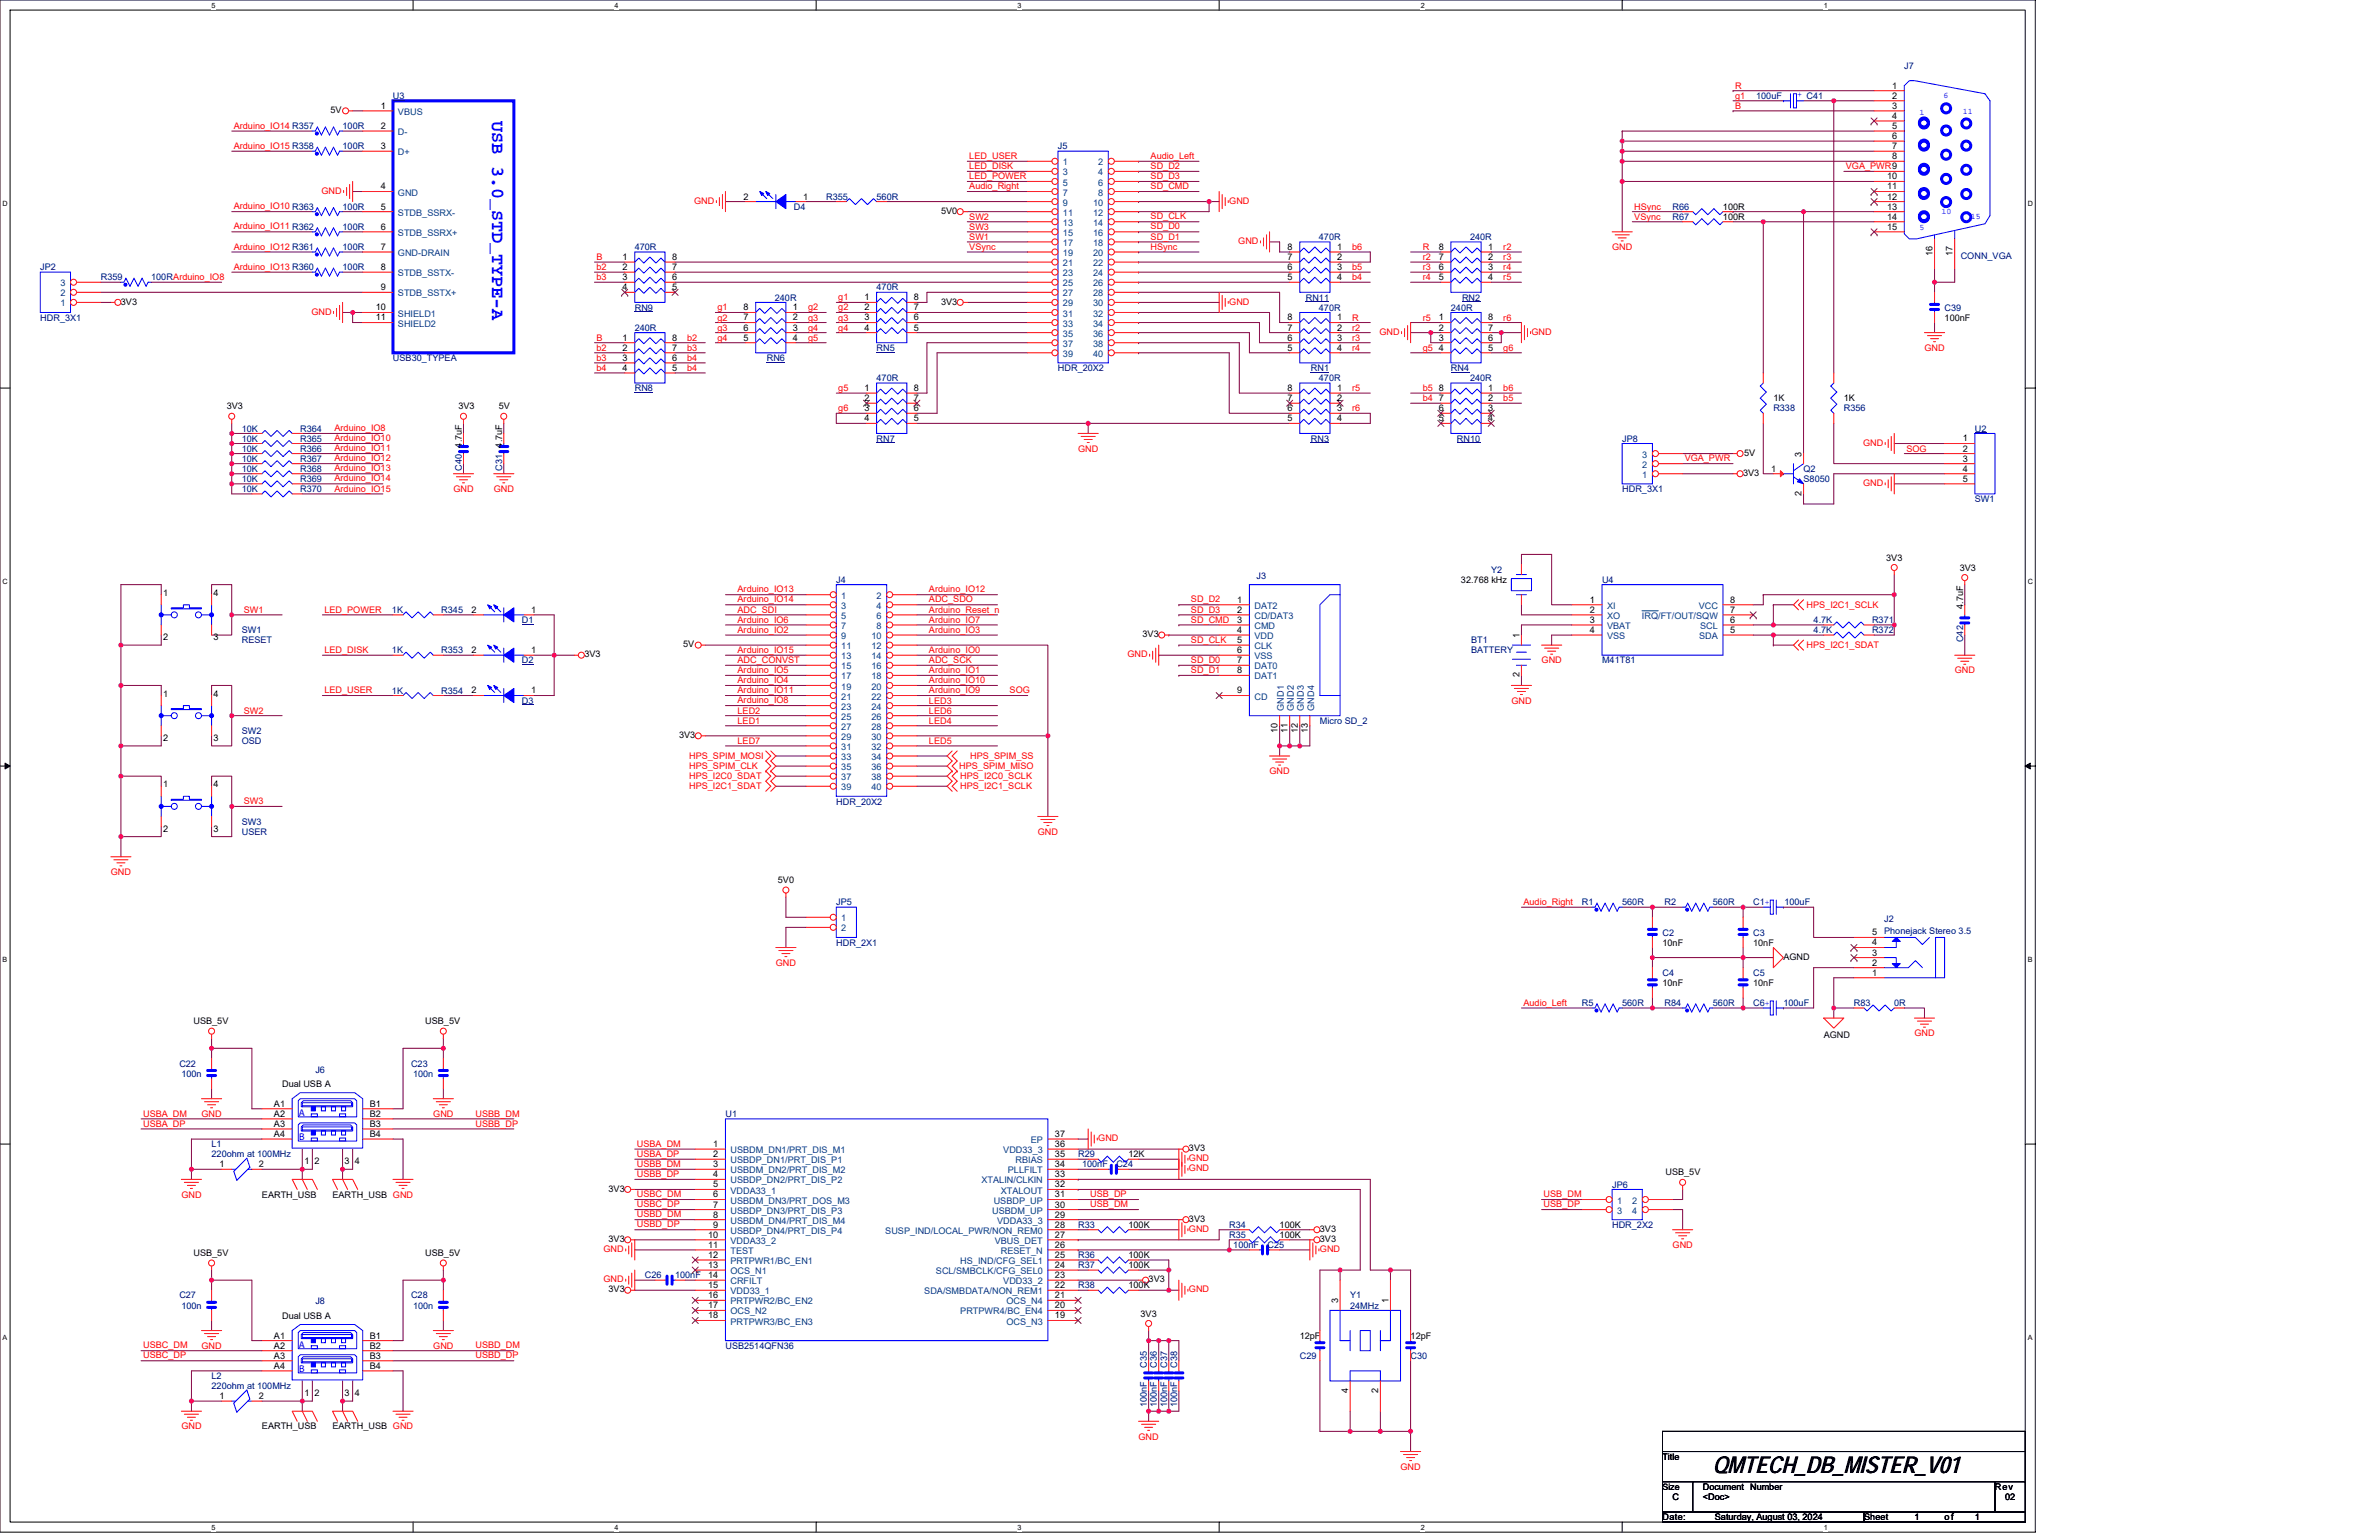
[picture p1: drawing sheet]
<svg xmlns="http://www.w3.org/2000/svg" width="432mm" height="279mm" viewBox="0 0 432 279" stroke-linecap="round" stroke-linejoin="round" font-family="sans-serif">
<defs><g id="words">
<text font-size="4.2" x="310.9" y="267.3">QMTECH_DB_MISTER_V01</text>
<text font-size="3.3" fill="#00f" x="89.3" y="21.9" transform="rotate(90 89.3 21.9)">USB 3.0_STD_TYPE-A</text>
<g font-size="1.6" fill="#000080">
<text x="71.3" y="17.9">U3</text>
<text x="318.8" y="17.9">100uF</text>
<text x="327.9" y="17.9">C41</text>
<text x="345.6" y="12.5">J7</text>
<text x="62.2" y="23.4">100R</text>
<text x="62.2" y="27.1">100R</text>
<text x="192" y="27.1">J5</text>
<text x="62.2" y="38.1">100R</text>
<text x="62.2" y="41.7">100R</text>
<text x="144.1" y="38.1">D4</text>
<text x="150" y="36.2">R355</text>
<text x="159.1" y="36.2">560R</text>
<text x="303.6" y="38.1">R66</text>
<text x="303.6" y="39.9">R67</text>
<text x="62.2" y="45.4">100R</text>
<text x="115.2" y="45.4">470R</text>
<text x="239.4" y="43.5">470R</text>
<text x="266.8" y="43.5">240R</text>
<text x="355.9" y="47">CONN_VGA</text>
<text x="7.3" y="49">JP2</text>
<text x="18.3" y="50.9">R359</text>
<text x="27.4" y="50.9">100RArduino_IO8</text>
<text x="62.2" y="49">100R</text>
<text x="159.1" y="52.7">470R</text>
<text x="7.3" y="58.2">HDR_3X1</text>
<text x="115.2" y="56.3">RN9</text>
<text x="140.6" y="54.5">240R</text>
<text x="237" y="54.5">RN11</text>
<text x="239.4" y="56.3">470R</text>
<text x="263.3" y="56.3">240R</text>
<text x="265.4" y="54.5">RN2</text>
<text x="353" y="56.3">C39</text>
<text x="71.3" y="65.5">USB30_TYPEA</text>
<text x="115.2" y="60">240R</text>
<text x="139.2" y="65.5">RN6</text>
<text x="159.1" y="63.7">RN5</text>
<text x="115.2" y="71">RN8</text>
<text x="159.1" y="69.2">470R</text>
<text x="192" y="67.3">HDR_20X2</text>
<text x="237.9" y="67.3">RN1</text>
<text x="239.4" y="69.2">470R</text>
<text x="263.3" y="67.3">RN4</text>
<text x="266.8" y="69.2">240R</text>
<text x="321.9" y="74.6">R338</text>
<text x="334.7" y="74.6">R356</text>
<text x="43.9" y="78.3">10K</text>
<text x="43.9" y="83.8">10K</text>
<text x="43.9" y="80.1">10K</text>
<text x="43.9" y="82">10K</text>
<text x="54.5" y="78.3">R364</text>
<text x="54.5" y="83.8">R367</text>
<text x="54.5" y="80.1">R365</text>
<text x="54.5" y="82">R366</text>
<text x="159.1" y="80.1">RN7</text>
<text x="237.9" y="80.1">RN3</text>
<text x="264.4" y="80.1">RN10</text>
<text x="294.4" y="80.1">JP8</text>
<text x="358.4" y="78.3">U2</text>
<text x="43.9" y="85.6">10K</text>
<text x="43.9" y="89.3">10K</text>
<text x="43.9" y="87.4">10K</text>
<text x="54.5" y="85.6">R368</text>
<text x="54.5" y="89.3">R370</text>
<text x="54.5" y="87.4">R369</text>
<text x="83.8" y="85.4" transform="rotate(-90 83.8 85.4)">C40</text>
<text x="91.1" y="85.4" transform="rotate(-90 91.1 85.4)">C31</text>
<text x="294.4" y="89.3">HDR_3X1</text>
<text x="327.4" y="85.6">Q2</text>
<text x="327.4" y="87.4">S8050</text>
<text x="358.4" y="91.1">SW1</text>
<text x="151.8" y="105.7">J4</text>
<text x="228.1" y="105">J3</text>
<text x="270.7" y="103.9">Y2</text>
<text x="290.8" y="105.7">U4</text>
<text x="71.1" y="111.2">1K</text>
<text x="80.1" y="111.2">R345</text>
<text x="94.7" y="113">D1</text>
<text x="329.2" y="113">4.7K</text>
<text x="339.8" y="113">R371</text>
<text x="43.9" y="114.9">SW1</text>
<text x="43.9" y="116.7">RESET</text>
<text x="71.1" y="118.5">1K</text>
<text x="80.1" y="118.5">R353</text>
<text x="267" y="116.7">BT1</text>
<text x="267" y="118.5">BATTERY</text>
<text x="329.2" y="114.9">4.7K</text>
<text x="339.8" y="114.9">R372</text>
<text x="356.3" y="116.5" transform="rotate(-90 356.3 116.5)">C42</text>
<text x="71.1" y="125.8">1K</text>
<text x="80.1" y="125.8">R354</text>
<text x="94.7" y="120.4">D2</text>
<text x="290.8" y="120.4">M41T81</text>
<text x="94.7" y="127.7">D3</text>
<text x="239.6" y="131.3">Micro SD_2</text>
<text x="43.9" y="133.2">SW2</text>
<text x="43.9" y="135">OSD</text>
<text x="43.9" y="149.6">SW3</text>
<text x="151.8" y="146">HDR_20X2</text>
<text x="43.9" y="151.4">USER</text>
<text x="151.8" y="164.2">JP5</text>
<text x="287.1" y="164.2">R1</text>
<text x="294.4" y="164.2">560R</text>
<text x="302.1" y="164.2">R2</text>
<text x="310.9" y="164.2">560R</text>
<text x="318.2" y="164.2">C1</text>
<text x="323.9" y="164.2">100uF</text>
<text x="342" y="167.4">J2</text>
<text x="151.8" y="171.6">HDR_2X1</text>
<text x="301.8" y="169.7">C2</text>
<text x="318.2" y="169.7">C3</text>
<text x="342" y="169.4">Phonejack Stereo 3.5</text>
<text x="301.8" y="177.1">C4</text>
<text x="318.2" y="177.1">C5</text>
<text x="287.1" y="182.5">R5</text>
<text x="294.4" y="182.5">560R</text>
<text x="302.1" y="182.5">R84</text>
<text x="310.9" y="182.5">560R</text>
<text x="318.2" y="182.5">C6</text>
<text x="323.7" y="182.5">100uF</text>
<text x="336.5" y="182.5">R83</text>
<text x="343.8" y="182.5">0R</text>
<text x="32.6" y="193.5">C22</text>
<text x="32.9" y="195.3">100n</text>
<text x="57.2" y="194.6">J6</text>
<text x="74.6" y="193.5">C23</text>
<text x="75" y="195.3">100n</text>
<text x="131.7" y="202.7">U1</text>
<text x="38.4" y="208.1">L1</text>
<text x="38.4" y="210">220ohm at 100MHz</text>
<text x="195.7" y="210">R29</text>
<text x="196.4" y="211.8">100nF</text>
<text x="202.6" y="211.8">C24</text>
<text x="292.6" y="215.5">JP6</text>
<text x="195.7" y="222.8">R33</text>
<text x="223.1" y="222.8">R34</text>
<text x="223.1" y="224.6">R35</text>
<text x="223.8" y="226.4">100nF</text>
<text x="230.1" y="226.4">C25</text>
<text x="292.6" y="222.8">HDR_2X2</text>
<text x="117" y="231.9">C26</text>
<text x="122.5" y="231.9">100nF</text>
<text x="195.7" y="228.3">R36</text>
<text x="195.7" y="230.1">R37</text>
<text x="195.7" y="233.7">R38</text>
<text x="32.6" y="235.6">C27</text>
<text x="32.9" y="237.4">100n</text>
<text x="57.2" y="236.7">J8</text>
<text x="74.6" y="235.6">C28</text>
<text x="75" y="237.4">100n</text>
<text x="245.1" y="235.6">Y1</text>
<text x="245.1" y="237.4">24MHz</text>
<text x="131.7" y="244.7">USB2514QFN36</text>
<text x="38.4" y="250.2">L2</text>
<text x="208.2" y="248.2" transform="rotate(-90 208.2 248.2)">C35</text>
<text x="210" y="248.2" transform="rotate(-90 210 248.2)">C36</text>
<text x="211.8" y="248.2" transform="rotate(-90 211.8 248.2)">C37</text>
<text x="213.7" y="248.2" transform="rotate(-90 213.7 248.2)">C38</text>
<text x="235.9" y="246.5">C29</text>
<text x="256" y="246.5">C30</text>
<text x="38.4" y="252">220ohm at 100MHz</text>
<text x="208.2" y="255.3" transform="rotate(-90 208.2 255.3)">100nF</text>
<text x="210" y="255.3" transform="rotate(-90 210 255.3)">100nF</text>
<text x="211.8" y="255.3" transform="rotate(-90 211.8 255.3)">100nF</text>
<text x="213.7" y="255.3" transform="rotate(-90 213.7 255.3)">100nF</text>
</g>
<g font-size="1.6" fill="#f00">
<text x="314.9" y="16.1">R</text>
<text x="314.9" y="17.9">g1</text>
<text x="42.4" y="23.3">Arduino_IO14 R357</text>
<text x="314.9" y="19.7">B</text>
<text x="42.4" y="27">Arduino_IO15 R358</text>
<text x="175.9" y="28.8">LED_USER</text>
<text x="208.9" y="28.8">Audio_Left</text>
<text x="58.3" y="35.1">GND</text>
<text x="175.9" y="34.3">Audio_Right</text>
<text x="175.9" y="30.7">LED_DISK</text>
<text x="175.9" y="32.5">LED_POWER</text>
<text x="208.9" y="32.5">SD_D3</text>
<text x="208.9" y="30.7">SD_D2</text>
<text x="208.9" y="34.3">SD_CMD</text>
<text x="335" y="30.7">VGA_PWR9</text>
<text x="42.4" y="38">Arduino_IO10 R363</text>
<text x="42.4" y="41.6">Arduino_IO11 R362</text>
<text x="126" y="37">GND</text>
<text x="175.9" y="39.9">SW2</text>
<text x="175.9" y="41.7">SW3</text>
<text x="208.9" y="39.8">SD_CLK</text>
<text x="208.9" y="41.6">SD_D0</text>
<text x="223.1" y="37">GND</text>
<text x="296.6" y="38">HSync</text>
<text x="296.6" y="39.9">VSync</text>
<text x="42.4" y="45.3">Arduino_IO12 R361</text>
<text x="108.3" y="47.2">B</text>
<text x="175.9" y="43.5">SW1</text>
<text x="175.9" y="45.4">VSync</text>
<text x="208.9" y="43.5">SD_D1</text>
<text x="208.9" y="45.4">HSync</text>
<text x="224.8" y="44.3">GND</text>
<text x="245.4" y="45.4">b6</text>
<text x="258.2" y="45.4">R</text>
<text x="258.2" y="47.2">r2</text>
<text x="272.9" y="45.4">r2</text>
<text x="272.9" y="47.2">r3</text>
<text x="292.6" y="45.4">GND</text>
<text x="42.4" y="48.9">Arduino_IO13 R360</text>
<text x="108.3" y="49">b2</text>
<text x="108.3" y="50.8">b3</text>
<text x="245.4" y="49">b5</text>
<text x="245.4" y="50.8">b4</text>
<text x="258.2" y="49">r3</text>
<text x="258.2" y="50.8">r4</text>
<text x="272.9" y="49">r4</text>
<text x="272.9" y="50.8">r5</text>
<text x="56.5" y="57.1">GND</text>
<text x="130.2" y="56.3">g1</text>
<text x="130.2" y="58.2">g2</text>
<text x="130.2" y="60">g3</text>
<text x="146.7" y="56.3">g2</text>
<text x="146.7" y="58.2">g3</text>
<text x="146.7" y="60">g4</text>
<text x="152.2" y="54.5">g1</text>
<text x="152.2" y="56.3">g2</text>
<text x="152.2" y="58.2">g3</text>
<text x="152.2" y="60">g4</text>
<text x="223.1" y="55.3">GND</text>
<text x="245.4" y="58.2">R</text>
<text x="245.4" y="60">r2</text>
<text x="258.2" y="58.2">r5</text>
<text x="272.9" y="58.2">r6</text>
<text x="108.3" y="61.8">B</text>
<text x="108.3" y="63.6">b2</text>
<text x="108.3" y="65.5">b3</text>
<text x="124.7" y="61.8">b2</text>
<text x="124.7" y="63.6">b3</text>
<text x="124.7" y="65.5">b4</text>
<text x="130.2" y="61.8">g4</text>
<text x="146.7" y="61.8">g5</text>
<text x="245.4" y="61.8">r3</text>
<text x="245.4" y="63.6">r4</text>
<text x="250.4" y="60.7">GND</text>
<text x="258.2" y="63.6">g5</text>
<text x="272.9" y="63.6">g6</text>
<text x="278" y="60.7">GND</text>
<text x="349.3" y="63.7">GND</text>
<text x="108.3" y="67.3">b4</text>
<text x="124.7" y="67.3">b4</text>
<text x="152.2" y="71">g5</text>
<text x="245.4" y="71">r5</text>
<text x="258.2" y="71">b5</text>
<text x="272.9" y="71">b6</text>
<text x="152.2" y="74.6">g6</text>
<text x="245.4" y="74.6">r6</text>
<text x="258.2" y="72.8">b4</text>
<text x="272.9" y="72.8">b5</text>
<text x="60.7" y="78.2">Arduino_IO8</text>
<text x="60.7" y="80">Arduino_IO10</text>
<text x="60.7" y="81.9">Arduino_IO11</text>
<text x="60.7" y="83.7">Arduino_IO12</text>
<text x="195.7" y="82">GND</text>
<text x="305.8" y="83.7">VGA_PWR</text>
<text x="338.1" y="80.9">GND</text>
<text x="346" y="81.9">SOG</text>
<text x="60.7" y="85.5">Arduino_IO13</text>
<text x="60.7" y="87.4">Arduino_IO14</text>
<text x="60.7" y="89.2">Arduino_IO15</text>
<text x="82.3" y="89.3">GND</text>
<text x="89.6" y="89.3">GND</text>
<text x="338.1" y="88.2">GND</text>
<text x="133.9" y="107.5">Arduino_IO13</text>
<text x="168.6" y="107.5">Arduino_IO12</text>
<text x="44.3" y="111.2">SW1</text>
<text x="58.9" y="111.1">LED_POWER</text>
<text x="133.9" y="113">Arduino_IO6</text>
<text x="133.9" y="111.1">ADC_SDI</text>
<text x="133.9" y="109.3">Arduino_IO14</text>
<text x="168.6" y="113">Arduino_IO7</text>
<text x="168.6" y="111.1">Arduino_Reset_n</text>
<text x="168.6" y="109.3">ADC_SDO</text>
<text x="216.2" y="113">SD_CMD</text>
<text x="216.2" y="111.1">SD_D3</text>
<text x="216.2" y="109.3">SD_D2</text>
<text x="327.9" y="110.3">HPS_I2C1_SCLK</text>
<text x="58.9" y="118.4">LED_DISK</text>
<text x="133.9" y="118.4">Arduino_IO15</text>
<text x="133.9" y="114.8">Arduino_IO2</text>
<text x="168.6" y="114.8">Arduino_IO3</text>
<text x="168.6" y="118.4">Arduino_IO0</text>
<text x="204.6" y="119.3">GND</text>
<text x="216.2" y="116.6">SD_CLK</text>
<text x="327.9" y="117.6">HPS_I2C1_SDAT</text>
<text x="58.9" y="125.8">LED_USER</text>
<text x="133.9" y="125.8">Arduino_IO11</text>
<text x="133.9" y="123.9">Arduino_IO4</text>
<text x="133.9" y="122.1">Arduino_IO5</text>
<text x="133.9" y="120.3">ADC_CONVST</text>
<text x="168.6" y="123.9">Arduino_IO10</text>
<text x="168.6" y="125.8">Arduino_IO9</text>
<text x="168.6" y="120.3">ADC_SCK</text>
<text x="168.6" y="122.1">Arduino_IO1</text>
<text x="183.2" y="125.8">SOG</text>
<text x="216.2" y="120.3">SD_D0</text>
<text x="216.2" y="122.1">SD_D1</text>
<text x="279.8" y="120.4">GND</text>
<text x="354.8" y="122.2">GND</text>
<text x="44.3" y="129.5">SW2</text>
<text x="133.9" y="127.6">Arduino_IO8</text>
<text x="133.9" y="129.5">LED2</text>
<text x="133.9" y="131.3">LED1</text>
<text x="168.6" y="127.6">LED3</text>
<text x="168.6" y="129.5">LED6</text>
<text x="168.6" y="131.3">LED4</text>
<text x="274.3" y="127.7">GND</text>
<text x="125.1" y="137.7">HPS_SPIM_MOSI</text>
<text x="133.9" y="135">LED7</text>
<text x="168.6" y="135">LED5</text>
<text x="176.1" y="137.7">HPS_SPIM_SS</text>
<text x="125.1" y="141.4">HPS_I2C0_SDAT</text>
<text x="125.1" y="139.6">HPS_SPIM_CLK</text>
<text x="125.1" y="143.2">HPS_I2C1_SDAT</text>
<text x="174.1" y="139.6">HPS_SPIM_MISO</text>
<text x="174.3" y="143.2">HPS_I2C1_SCLK</text>
<text x="174.3" y="141.4">HPS_I2C0_SCLK</text>
<text x="230.4" y="140.5">GND</text>
<text x="44.3" y="145.9">SW3</text>
<text x="188.4" y="151.4">GND</text>
<text x="20.1" y="158.8">GND</text>
<text x="276.5" y="164.2">Audio_Right</text>
<text x="140.8" y="175.2">GND</text>
<text x="276.5" y="182.4">Audio_Left</text>
<text x="347.5" y="188">GND</text>
<text x="26" y="202.6">USBA_DM</text>
<text x="36.6" y="202.7">GND</text>
<text x="78.6" y="202.7">GND</text>
<text x="86.3" y="202.6">USBB_DM</text>
<text x="26" y="204.4">USBA_DP</text>
<text x="86.3" y="204.4">USBB_DP</text>
<text x="115.6" y="208.1">USBA_DM</text>
<text x="115.6" y="209.9">USBA_DP</text>
<text x="199.3" y="207">GND</text>
<text x="115.6" y="211.7">USBB_DM</text>
<text x="115.6" y="213.5">USBB_DP</text>
<text x="215.8" y="210.7">GND</text>
<text x="215.8" y="212.5">GND</text>
<text x="32.9" y="217.3">GND</text>
<text x="115.6" y="217.2">USBC_DM</text>
<text x="115.6" y="219">USBC_DP</text>
<text x="115.6" y="220.9">USBD_DM</text>
<text x="197.9" y="217.2">USB_DP</text>
<text x="197.9" y="219">USB_DM</text>
<text x="280.2" y="219">USB_DP</text>
<text x="280.2" y="217.2">USB_DM</text>
<text x="109.5" y="227.2">GND</text>
<text x="115.6" y="222.7">USBD_DP</text>
<text x="215.8" y="223.5">GND</text>
<text x="239.6" y="227.2">GND</text>
<text x="303.6" y="226.4">GND</text>
<text x="109.5" y="232.6">GND</text>
<text x="215.8" y="234.5">GND</text>
<text x="26" y="244.6">USBC_DM</text>
<text x="36.6" y="244.7">GND</text>
<text x="78.6" y="244.7">GND</text>
<text x="86.3" y="244.6">USBD_DM</text>
<text x="26" y="246.5">USBC_DP</text>
<text x="86.3" y="246.5">USBD_DP</text>
<text x="32.9" y="259.3">GND</text>
<text x="206.7" y="261.2">GND</text>
<text x="254.2" y="266.7">GND</text>
</g>
<g font-size="1.6">
<text x="343.4" y="17.9">2</text>
<text x="343.4" y="16.1">1</text>
<text x="60" y="20.5">5V</text>
<text x="69.1" y="19.7">1</text>
<text x="69.1" y="23.4">2</text>
<text x="343.4" y="23.4">5</text>
<text x="343.4" y="21.6">4</text>
<text x="343.4" y="19.7">3</text>
<text x="69.1" y="27.1">3</text>
<text x="343.4" y="27.1">7</text>
<text x="343.4" y="25.2">6</text>
<text x="343.4" y="28.9">8</text>
<text x="69.1" y="34.4">4</text>
<text x="342.5" y="32.5">10</text>
<text x="342.5" y="34.4">11</text>
<text x="69.1" y="38">5</text>
<text x="69.1" y="41.7">6</text>
<text x="135" y="36.2">2</text>
<text x="145.8" y="36.2">1</text>
<text x="170.8" y="38.8">5V0</text>
<text x="312.7" y="38.1">100R</text>
<text x="312.7" y="39.9">100R</text>
<text x="342.5" y="36.2">12</text>
<text x="342.5" y="38">13</text>
<text x="342.5" y="39.9">14</text>
<text x="342.5" y="41.7">15</text>
<text x="69.1" y="45.3">7</text>
<text x="113" y="47.2">1</text>
<text x="122" y="47.2">8</text>
<text x="233.7" y="47.2">7</text>
<text x="233.7" y="45.3">8</text>
<text x="242.7" y="45.3">1</text>
<text x="242.7" y="47.2">2</text>
<text x="261.1" y="47.2">7</text>
<text x="261.1" y="45.3">8</text>
<text x="270.1" y="45.3">1</text>
<text x="270.1" y="47.2">2</text>
<text x="350.8" y="46.5" transform="rotate(-90 350.8 46.5)">16</text>
<text x="354.4" y="46.5" transform="rotate(-90 354.4 46.5)">17</text>
<text x="69.1" y="49">8</text>
<text x="69.1" y="52.7">9</text>
<text x="113" y="49">2</text>
<text x="113" y="50.8">3</text>
<text x="113" y="52.7">4</text>
<text x="122" y="52.7">5</text>
<text x="122" y="50.8">6</text>
<text x="122" y="49">7</text>
<text x="233.7" y="50.8">5</text>
<text x="233.7" y="49">6</text>
<text x="242.7" y="49">3</text>
<text x="242.7" y="50.8">4</text>
<text x="261.1" y="50.8">5</text>
<text x="261.1" y="49">6</text>
<text x="270.1" y="49">3</text>
<text x="270.1" y="50.8">4</text>
<text x="21.9" y="55.3">3V3</text>
<text x="68.2" y="56.3">10</text>
<text x="68.2" y="58.1">11</text>
<text x="135" y="60">6</text>
<text x="135" y="58.1">7</text>
<text x="135" y="56.3">8</text>
<text x="143.9" y="56.3">1</text>
<text x="143.9" y="58.1">2</text>
<text x="143.9" y="60">3</text>
<text x="156.9" y="54.5">1</text>
<text x="156.9" y="56.3">2</text>
<text x="156.9" y="58.1">3</text>
<text x="156.9" y="60">4</text>
<text x="165.9" y="60">5</text>
<text x="165.9" y="58.1">6</text>
<text x="165.9" y="56.3">7</text>
<text x="165.9" y="54.5">8</text>
<text x="170.8" y="55.3">3V3</text>
<text x="233.7" y="60">7</text>
<text x="233.7" y="58.1">8</text>
<text x="242.7" y="58.1">1</text>
<text x="242.7" y="60">2</text>
<text x="261.1" y="58.1">1</text>
<text x="261.1" y="60">2</text>
<text x="270.1" y="60">7</text>
<text x="270.1" y="58.1">8</text>
<text x="353" y="58.2">100nF</text>
<text x="113" y="61.8">1</text>
<text x="113" y="63.6">2</text>
<text x="113" y="65.5">3</text>
<text x="122" y="65.5">6</text>
<text x="122" y="63.6">7</text>
<text x="122" y="61.8">8</text>
<text x="135" y="61.8">5</text>
<text x="143.9" y="61.8">4</text>
<text x="233.7" y="63.6">5</text>
<text x="233.7" y="61.8">6</text>
<text x="242.7" y="61.8">3</text>
<text x="242.7" y="63.6">4</text>
<text x="261.1" y="61.8">3</text>
<text x="261.1" y="63.6">4</text>
<text x="270.1" y="63.6">5</text>
<text x="270.1" y="61.8">6</text>
<text x="113" y="67.3">4</text>
<text x="122" y="67.3">5</text>
<text x="156.9" y="70.9">1</text>
<text x="165.9" y="70.9">8</text>
<text x="233.7" y="70.9">8</text>
<text x="242.7" y="70.9">1</text>
<text x="261.1" y="70.9">8</text>
<text x="270.1" y="70.9">1</text>
<text x="41.1" y="74.3">3V3</text>
<text x="83.2" y="74.3">3V3</text>
<text x="90.5" y="74.3">5V</text>
<text x="156.9" y="72.8">2</text>
<text x="156.9" y="74.6">3</text>
<text x="156.9" y="76.4">4</text>
<text x="165.9" y="76.4">5</text>
<text x="165.9" y="74.6">6</text>
<text x="165.9" y="72.8">7</text>
<text x="233.7" y="76.4">5</text>
<text x="233.7" y="74.6">6</text>
<text x="233.7" y="72.8">7</text>
<text x="242.7" y="72.8">2</text>
<text x="242.7" y="74.6">3</text>
<text x="242.7" y="76.4">4</text>
<text x="261.1" y="76.4">5</text>
<text x="261.1" y="74.6">6</text>
<text x="261.1" y="72.8">7</text>
<text x="270.1" y="72.8">2</text>
<text x="270.1" y="74.6">3</text>
<text x="270.1" y="76.4">4</text>
<text x="321.9" y="72.8">1K</text>
<text x="334.7" y="72.8">1K</text>
<text x="83.8" y="81.2" transform="rotate(-90 83.8 81.2)">4.7uF</text>
<text x="91.1" y="81.2" transform="rotate(-90 91.1 81.2)">4.7uF</text>
<text x="316.6" y="82.7">5V</text>
<text x="327" y="82.8" transform="rotate(-90 327 82.8)">3</text>
<text x="356.2" y="80.1">1</text>
<text x="356.2" y="81.9">2</text>
<text x="356.2" y="83.8">3</text>
<text x="316.4" y="86.3">3V3</text>
<text x="321.5" y="85.6">1</text>
<text x="327" y="90" transform="rotate(-90 327 90)">2</text>
<text x="356.2" y="85.6">4</text>
<text x="356.2" y="87.4">5</text>
<text x="342.4" y="101.7">3V3</text>
<text x="265.2" y="105.7">32.768 kHz</text>
<text x="355.7" y="103.5">3V3</text>
<text x="29.6" y="108.1">1</text>
<text x="38.8" y="108.1">4</text>
<text x="85.6" y="111.2">2</text>
<text x="96.4" y="111.2">1</text>
<text x="224.6" y="111.2">2</text>
<text x="224.6" y="113">3</text>
<text x="224.6" y="109.4">1</text>
<text x="288.6" y="109.4">1</text>
<text x="288.6" y="111.2">2</text>
<text x="288.6" y="113">3</text>
<text x="314" y="113">6</text>
<text x="314" y="111.2">7</text>
<text x="314" y="109.4">8</text>
<text x="356.3" y="110.5" transform="rotate(-90 356.3 110.5)">4.7uF</text>
<text x="29.6" y="116.2">2</text>
<text x="38.8" y="116.2">3</text>
<text x="85.6" y="118.5">2</text>
<text x="96.4" y="118.5">1</text>
<text x="106.1" y="119.3">3V3</text>
<text x="124" y="117.4">5V</text>
<text x="207.4" y="115.6">3V3</text>
<text x="224.6" y="114.8">4</text>
<text x="224.6" y="116.7">5</text>
<text x="224.6" y="118.5">6</text>
<text x="275.8" y="115.8" transform="rotate(-90 275.8 115.8)">1</text>
<text x="288.6" y="114.8">4</text>
<text x="314" y="114.8">5</text>
<text x="85.6" y="125.8">2</text>
<text x="96.4" y="125.8">1</text>
<text x="224.6" y="120.3">7</text>
<text x="224.6" y="122.2">8</text>
<text x="224.6" y="125.8">9</text>
<text x="275.8" y="122.9" transform="rotate(-90 275.8 122.9)">2</text>
<text x="29.6" y="126.4">1</text>
<text x="38.8" y="126.4">4</text>
<text x="29.6" y="134.4">2</text>
<text x="38.8" y="134.4">3</text>
<text x="123.3" y="133.9">3V3</text>
<text x="231.9" y="133" transform="rotate(-90 231.9 133)">10</text>
<text x="233.7" y="133" transform="rotate(-90 233.7 133)">11</text>
<text x="235.5" y="133" transform="rotate(-90 235.5 133)">12</text>
<text x="237.4" y="133" transform="rotate(-90 237.4 133)">13</text>
<text x="29.6" y="142.8">1</text>
<text x="38.8" y="142.8">4</text>
<text x="29.6" y="150.9">2</text>
<text x="38.8" y="150.9">3</text>
<text x="141.2" y="160.2">5V0</text>
<text x="301.8" y="171.6">10nF</text>
<text x="318.2" y="171.6">10nF</text>
<text x="339.8" y="169.7">5</text>
<text x="339.8" y="171.5">4</text>
<text x="339.8" y="173.4">3</text>
<text x="301.8" y="178.9">10nF</text>
<text x="318.2" y="178.9">10nF</text>
<text x="323.7" y="174.1">AGND</text>
<text x="339.8" y="175.2">2</text>
<text x="339.8" y="177">1</text>
<text x="35.1" y="185.8">USB_5V</text>
<text x="77.2" y="185.8">USB_5V</text>
<text x="331" y="188.4">AGND</text>
<text x="51.2" y="197.2">Dual USB A</text>
<text x="49.7" y="200.8">A1</text>
<text x="49.7" y="202.6">A2</text>
<text x="67.1" y="200.8">B1</text>
<text x="67.1" y="202.6">B2</text>
<text x="49.7" y="206.3">A4</text>
<text x="49.7" y="204.5">A3</text>
<text x="67.1" y="204.5">B3</text>
<text x="67.1" y="206.3">B4</text>
<text x="129.5" y="208.1">1</text>
<text x="129.5" y="209.9">2</text>
<text x="191.5" y="208.1">36</text>
<text x="191.5" y="206.3">37</text>
<text x="191.5" y="209.9">35</text>
<text x="204.8" y="210">12K</text>
<text x="215.8" y="208.9">3V3</text>
<text x="39.9" y="211.8">1</text>
<text x="47" y="211.8">2</text>
<text x="55.2" y="211.3">1</text>
<text x="57.1" y="211.3">2</text>
<text x="62.6" y="211.3">3</text>
<text x="64.4" y="211.3">4</text>
<text x="129.5" y="211.8">3</text>
<text x="129.5" y="213.6">4</text>
<text x="129.5" y="215.4">5</text>
<text x="191.5" y="211.8">34</text>
<text x="191.5" y="215.4">32</text>
<text x="191.5" y="213.6">33</text>
<text x="302.3" y="213.3">USB_5V</text>
<text x="47.5" y="217.3">EARTH_USB</text>
<text x="60.4" y="217.3">EARTH_USB GND</text>
<text x="110.5" y="216.2">3V3</text>
<text x="129.5" y="217.3">6</text>
<text x="129.5" y="219.1">7</text>
<text x="129.5" y="220.9">8</text>
<text x="191.5" y="219.1">30</text>
<text x="191.5" y="220.9">29</text>
<text x="191.5" y="217.3">31</text>
<text x="215.8" y="221.7">3V3</text>
<text x="35.1" y="227.9">USB_5V</text>
<text x="77.2" y="227.9">USB_5V</text>
<text x="110.5" y="225.3">3V3</text>
<text x="128.5" y="224.6">10</text>
<text x="128.5" y="226.4">11</text>
<text x="129.5" y="222.7">9</text>
<text x="191.5" y="226.4">26</text>
<text x="191.5" y="224.6">27</text>
<text x="191.5" y="222.7">28</text>
<text x="204.8" y="222.8">100K</text>
<text x="232.3" y="222.8">100K</text>
<text x="232.3" y="224.6">100K</text>
<text x="239.6" y="225.3">3V3</text>
<text x="239.6" y="223.5">3V3</text>
<text x="128.5" y="228.2">12</text>
<text x="128.5" y="230.1">13</text>
<text x="128.5" y="231.9">14</text>
<text x="128.5" y="233.7">15</text>
<text x="191.5" y="231.9">23</text>
<text x="191.5" y="228.2">25</text>
<text x="191.5" y="233.7">22</text>
<text x="191.5" y="230.1">24</text>
<text x="204.8" y="228.3">100K</text>
<text x="204.8" y="230.1">100K</text>
<text x="204.8" y="233.7">100K</text>
<text x="208.5" y="232.6">3V3</text>
<text x="51.2" y="239.2">Dual USB A</text>
<text x="110.5" y="234.5">3V3</text>
<text x="128.5" y="235.5">16</text>
<text x="128.5" y="237.4">17</text>
<text x="128.5" y="239.2">18</text>
<text x="191.5" y="237.4">20</text>
<text x="191.5" y="239.2">19</text>
<text x="191.5" y="235.5">21</text>
<text x="207" y="238.9">3V3</text>
<text x="242.9" y="236.5" transform="rotate(-90 242.9 236.5)">3</text>
<text x="252" y="236.5" transform="rotate(-90 252 236.5)">1</text>
<text x="49.7" y="242.9">A1</text>
<text x="49.7" y="244.7">A2</text>
<text x="67.1" y="242.9">B1</text>
<text x="67.1" y="244.7">B2</text>
<text x="235.9" y="242.9">12pF</text>
<text x="256" y="242.9">12pF</text>
<text x="49.7" y="248.3">A4</text>
<text x="49.7" y="246.5">A3</text>
<text x="67.1" y="246.5">B3</text>
<text x="67.1" y="248.3">B4</text>
<text x="39.9" y="253.8">1</text>
<text x="47" y="253.8">2</text>
<text x="55.2" y="253.3">1</text>
<text x="57.1" y="253.3">2</text>
<text x="62.6" y="253.3">3</text>
<text x="64.4" y="253.3">4</text>
<text x="244.7" y="252.7" transform="rotate(-90 244.7 252.7)">4</text>
<text x="250.2" y="252.7" transform="rotate(-90 250.2 252.7)">2</text>
<text x="47.5" y="259.3">EARTH_USB</text>
<text x="60.4" y="259.3">EARTH_USB GND</text>
<text x="301.8" y="264.8">Title</text>
<text x="301.8" y="270.3">Size</text>
<text x="301.8" y="275.8">Date:</text>
<text x="303.6" y="272.1">C</text>
<text x="309.1" y="270.3">Document Number</text>
<text x="309.1" y="272.1">&lt;Doc&gt;</text>
<text x="311.3" y="275.8">Saturday, August 03, 2024</text>
<text x="338.3" y="275.8">Sheet</text>
<text x="347.5" y="275.8">1</text>
<text x="353" y="275.8">of</text>
<text x="358.4" y="275.8">1</text>
<text x="362.1" y="270.3">Rev</text>
<text x="363.9" y="272.1">02</text>
</g>
<g font-size="1.6" fill="#004080">
<text x="72.2" y="20.9">VBUS</text>
<text x="72.2" y="24.5">D-</text>
<text x="72.2" y="28.2">D+</text>
<text x="72.2" y="35.5">GND</text>
<text x="192.9" y="30">1</text>
<text x="192.9" y="31.8">3</text>
<text x="192.9" y="33.7">5</text>
<text x="192.9" y="35.5">7</text>
<text x="199.3" y="30">2</text>
<text x="199.3" y="31.8">4</text>
<text x="199.3" y="33.7">6</text>
<text x="199.3" y="35.5">8</text>
<text x="72.2" y="39.1">STDB_SSRX-</text>
<text x="192.9" y="37.3">9</text>
<text x="192.9" y="39.1">11</text>
<text x="192.9" y="41">13</text>
<text x="198.4" y="37.3">10</text>
<text x="198.4" y="39.1">12</text>
<text x="198.4" y="41">14</text>
<text x="72.2" y="42.8">STDB_SSRX+</text>
<text x="72.2" y="46.5">GND-DRAIN</text>
<text x="192.9" y="42.8">15</text>
<text x="192.9" y="44.6">17</text>
<text x="192.9" y="46.5">19</text>
<text x="198.4" y="42.8">16</text>
<text x="198.4" y="44.6">18</text>
<text x="198.4" y="46.5">20</text>
<text x="11" y="53.8">2</text>
<text x="11" y="51.9">3</text>
<text x="72.2" y="50.1">STDB_SSTX-</text>
<text x="72.2" y="53.8">STDB_SSTX+</text>
<text x="192.9" y="48.3">21</text>
<text x="192.9" y="50.1">23</text>
<text x="192.9" y="51.9">25</text>
<text x="192.9" y="53.8">27</text>
<text x="198.4" y="48.3">22</text>
<text x="198.4" y="50.1">24</text>
<text x="198.4" y="51.9">26</text>
<text x="198.4" y="53.8">28</text>
<text x="11" y="55.6">1</text>
<text x="72.2" y="57.4">SHIELD1</text>
<text x="72.2" y="59.3">SHIELD2</text>
<text x="192.9" y="55.6">29</text>
<text x="192.9" y="57.4">31</text>
<text x="192.9" y="59.3">33</text>
<text x="198.4" y="55.6">30</text>
<text x="198.4" y="57.4">32</text>
<text x="198.4" y="59.3">34</text>
<text x="192.9" y="61.1">35</text>
<text x="192.9" y="62.9">37</text>
<text x="192.9" y="64.8">39</text>
<text x="198.4" y="61.1">36</text>
<text x="198.4" y="62.9">38</text>
<text x="198.4" y="64.8">40</text>
<text x="298.1" y="83">3</text>
<text x="298.1" y="86.7">1</text>
<text x="298.1" y="84.9">2</text>
<text x="152.7" y="108.6">1</text>
<text x="152.7" y="110.5">3</text>
<text x="152.7" y="112.3">5</text>
<text x="159.1" y="108.6">2</text>
<text x="159.1" y="110.5">4</text>
<text x="159.1" y="112.3">6</text>
<text x="227.7" y="112.3">CD/DAT3</text>
<text x="227.7" y="110.5">DAT2</text>
<text x="291.7" y="110.5">XI</text>
<text x="291.7" y="112.3">XO</text>
<text x="298" y="112.3">IRQ/FT/OUT/SQW</text>
<text x="308.3" y="110.5">VCC</text>
<text x="152.7" y="114.1">7</text>
<text x="152.7" y="116">9</text>
<text x="152.7" y="117.8">11</text>
<text x="152.7" y="119.6">13</text>
<text x="158.2" y="116">10</text>
<text x="158.2" y="117.8">12</text>
<text x="158.2" y="119.6">14</text>
<text x="159.1" y="114.1">8</text>
<text x="227.7" y="114.1">CMD</text>
<text x="227.7" y="116">VDD</text>
<text x="227.7" y="117.8">CLK</text>
<text x="227.7" y="119.6">VSS</text>
<text x="291.7" y="114.1">VBAT</text>
<text x="291.7" y="116">VSS</text>
<text x="308.4" y="116">SDA</text>
<text x="308.6" y="114.1">SCL</text>
<text x="152.7" y="121.4">15</text>
<text x="152.7" y="123.3">17</text>
<text x="152.7" y="125.1">19</text>
<text x="158.2" y="121.4">16</text>
<text x="158.2" y="123.3">18</text>
<text x="158.2" y="125.1">20</text>
<text x="227.7" y="121.4">DAT0</text>
<text x="227.7" y="123.3">DAT1</text>
<text x="152.7" y="126.9">21</text>
<text x="152.7" y="128.8">23</text>
<text x="152.7" y="130.6">25</text>
<text x="158.2" y="126.9">22</text>
<text x="158.2" y="128.8">24</text>
<text x="158.2" y="130.6">26</text>
<text x="227.7" y="126.9">CD</text>
<text x="233" y="128.9" transform="rotate(-90 233 128.9)">GND1</text>
<text x="234.8" y="128.9" transform="rotate(-90 234.8 128.9)">GND2</text>
<text x="236.7" y="128.9" transform="rotate(-90 236.7 128.9)">GND3</text>
<text x="238.5" y="128.9" transform="rotate(-90 238.5 128.9)">GND4</text>
<text x="152.7" y="132.4">27</text>
<text x="152.7" y="134.2">29</text>
<text x="152.7" y="136.1">31</text>
<text x="152.7" y="137.9">33</text>
<text x="158.2" y="132.4">28</text>
<text x="158.2" y="134.2">30</text>
<text x="158.2" y="136.1">32</text>
<text x="158.2" y="137.9">34</text>
<text x="152.7" y="139.7">35</text>
<text x="152.7" y="141.6">37</text>
<text x="152.7" y="143.4">39</text>
<text x="158.2" y="139.7">36</text>
<text x="158.2" y="141.6">38</text>
<text x="158.2" y="143.4">40</text>
<text x="152.7" y="167.2">1</text>
<text x="152.7" y="169">2</text>
<text x="132.6" y="209.2">USBDM_DN1/PRT_DIS_M1</text>
<text x="182.1" y="209.2">VDD33_3</text>
<text x="187.1" y="207.4">EP</text>
<text x="132.6" y="211.1">USBDP_DN1/PRT_DIS_P1</text>
<text x="132.6" y="212.9">USBDM_DN2/PRT_DIS_M2</text>
<text x="132.6" y="214.7">USBDP_DN2/PRT_DIS_P2</text>
<text x="178.2" y="214.7">XTALIN/CLKIN</text>
<text x="182.9" y="212.9">PLLFILT</text>
<text x="184.3" y="211.1">RBIAS</text>
<text x="132.6" y="216.5">VDDA33_1</text>
<text x="132.6" y="218.4">USBDM_DN3/PRT_DOS_M3</text>
<text x="132.6" y="220.2">USBDP_DN3/PRT_DIS_P3</text>
<text x="180.1" y="220.2">USBDM_UP</text>
<text x="180.4" y="218.4">USBDP_UP</text>
<text x="181.6" y="216.5">XTALOUT</text>
<text x="293.5" y="218.4">1</text>
<text x="293.5" y="220.2">3</text>
<text x="296.3" y="218.4">2</text>
<text x="296.3" y="220.2">4</text>
<text x="132.6" y="222">USBDM_DN4/PRT_DIS_M4</text>
<text x="132.6" y="223.9">USBDP_DN4/PRT_DIS_P4</text>
<text x="132.6" y="225.7">VDDA33_2</text>
<text x="132.6" y="227.5">TEST</text>
<text x="160.7" y="223.9">SUSP_IND/LOCAL_PWR/NON_REM0</text>
<text x="180.5" y="225.7">VBUS_DET</text>
<text x="181" y="222">VDDA33_3</text>
<text x="181.6" y="227.5">RESET_N</text>
<text x="132.6" y="229.3">PRTPWR1/BC_EN1</text>
<text x="132.6" y="231.2">OCS_N1</text>
<text x="132.6" y="233">CRFILT</text>
<text x="169.9" y="231.2">SCL/SMBCLK/CFG_SEL0</text>
<text x="174.3" y="229.3">HS_IND/CFG_SEL1</text>
<text x="182.1" y="233">VDD33_2</text>
<text x="132.6" y="234.8">VDD33_1</text>
<text x="132.6" y="236.7">PRTPWR2/BC_EN2</text>
<text x="132.6" y="238.5">OCS_N2</text>
<text x="167.8" y="234.8">SDA/SMBDATA/NON_REM1</text>
<text x="174.3" y="238.5">PRTPWR4/BC_EN4</text>
<text x="182.7" y="236.7">OCS_N4</text>
<text x="132.6" y="240.3">PRTPWR3/BC_EN3</text>
<text x="182.7" y="240.3">OCS_N3</text>
</g>
<g font-size="1.6" fill="#00f">
<text x="54.3" y="202.4">A</text>
<text x="54.3" y="206.8">B</text>
<text x="54.3" y="244.5">A</text>
<text x="54.3" y="248.9">B</text>
</g>
<g font-size="1.5" fill="#00f">
<text x="326.2" y="16.6" transform="rotate(90 326.2 16.6)">+</text>
<text x="352.8" y="17.9">6</text>
<text x="348.4" y="20.8">1</text>
<text x="356.2" y="20.6">11</text>
<text x="348.4" y="41.8">5</text>
<text x="352.4" y="38.9">10</text>
<text x="357.7" y="39.8">15</text>
<text x="321.2" y="164.2" transform="rotate(-90 321.2 164.2)">+</text>
<text x="321.2" y="182.5" transform="rotate(-90 321.2 182.5)">+</text>
</g>
<g font-size="1.3">
<text x="38.4" y="1.4">5</text>
<text x="111.6" y="1.4">4</text>
<text x="184.7" y="1.4">3</text>
<text x="257.9" y="1.4">2</text>
<text x="331" y="1.4">1</text>
<text x=".5" y="37.3">D</text>
<text x="368" y="37.3">D</text>
<text x=".5" y="105.9">C</text>
<text x="368" y="105.9">C</text>
<text x=".5" y="174.5">B</text>
<text x="368" y="174.5">B</text>
<text x=".5" y="243">A</text>
<text x="368" y="243">A</text>
<text x="38.4" y="277.5">5</text>
<text x="111.6" y="277.5">4</text>
<text x="184.7" y="277.5">3</text>
<text x="257.9" y="277.5">2</text>
<text x="331" y="277.5">1</text>
</g>
</g></defs>
<path d="M0 0h369.4v278h-369.4zM1.8 1.8h365.8v274.3h-365.8z" fill="none" stroke="#000" stroke-width=".18"/>
<g fill="#fff">
<path d="M38.4 .2h.7v1.4h-.7z"/>
<path d="M38.4 276.3h.7v1.5h-.7z"/>
</g>
<path d="M75 0v1.8M75 276.1v1.9" fill="none" stroke="#000" stroke-width=".18"/>
<g fill="#fff">
<path d="M111.6 .2h.7v1.4h-.7z"/>
<path d="M111.6 276.3h.7v1.5h-.7z"/>
</g>
<path d="M148.1 0v1.8M148.1 276.1v1.9" fill="none" stroke="#000" stroke-width=".18"/>
<g fill="#fff">
<path d="M184.7 .2h.7v1.4h-.7z"/>
<path d="M184.7 276.3h.7v1.5h-.7z"/>
</g>
<path d="M221.3 0v1.8M221.3 276.1v1.9" fill="none" stroke="#000" stroke-width=".18"/>
<g fill="#fff">
<path d="M257.9 .2h.7v1.4h-.7z"/>
<path d="M257.9 276.3h.7v1.5h-.7z"/>
</g>
<path d="M294.4 0v1.8M294.4 276.1v1.9" fill="none" stroke="#000" stroke-width=".18"/>
<g fill="#fff">
<path d="M331 .2h.7v1.4h-.7z"/>
<path d="M331 276.3h.7v1.5h-.7z"/>
<path d="M.5 36.1h.9v1.5h-.9z"/>
<path d="M368 36.1h1v1.5h-1z"/>
<path d="M.5 104.7h.9v1.5h-.9z"/>
<path d="M368 104.7h1v1.5h-1z"/>
</g>
<path d="M0 70.4h1.8M367.6 70.4h1.8" fill="none" stroke="#000" stroke-width=".18"/>
<g fill="#fff">
<path d="M.5 173.3h.8v1.4h-.8z"/>
<path d="M368 173.3h.9v1.4h-.9z"/>
</g>
<path d="M0 139h1.8M.9 138.5l.9 .5-.9 .5zM367.6 139h1.8M367.6 139l.9-.5v1z" fill="none" stroke="#000" stroke-width=".18"/>
<path d="M.9 138.5l.9 .5-.9 .5zM367.6 139l.9-.5v1z" fill="#000"/>
<g fill="#fff">
<path d="M.5 241.9h.8v1.4h-.8z"/>
<path d="M368 241.9h.9v1.4h-.9z"/>
</g>
<path d="M0 207.6h1.8M367.6 207.6h1.8M301.8 259.7h65.8v3.6h-65.8zM301.8 263.3h65.8v5.5h-65.8zM301.8 268.8h5.4v5.5h-5.4zM301.8 274.3h36.5v1.8h-36.5zM307.2 268.8h54.9v5.5h-54.9zM338.3 274.3h29.3v1.8h-29.3zM362.1 268.8h5.5v5.5h-5.5z" fill="none" stroke="#000" stroke-width=".18"/>
<g fill="none" stroke="#800040" stroke-width=".18">
<path d="M314.6 18.3h9.1M314.6 16.5h25.6M314.6 16.5h.1M327.4 18.3h5.4M332.8 18.3v49.4M332.8 18.3h7.4M42.1 27.4h14.6M42.1 23.8h14.6M42.1 38.4h14.6M62.2 23.8h3.6M62.2 27.4h3.6M62.2 38.4h3.6"/>
<path d="M64 34.7h1.8M64 20.1h1.8M131.7 36.6h3.6M146.3 36.6h5.5M160.9 36.6h25.6M175.6 34.7h10.9M175.6 29.3h10.9M175.6 31.1h10.9M175.6 32.9h10.9M175.6 38.4h10.9M206.7 38.4h.1M206.7 32.9h.1"/>
<path d="M206.7 31.1h.1M206.7 34.7h.1M206.7 29.3h.1M206.7 36.6h.1M206.7 32.9h10.9M206.7 31.1h10.9M206.7 34.7h10.9M206.7 29.3h10.9M206.7 36.6h12.8M219.5 36.6v1.8h-12.8M219.5 36.6h1.8M294.4 32.9h45.8"/>
<path d="M294.4 29.3h45.8M294.4 23.8h45.8M294.4 27.4h45.8M294.4 25.6h45.8M294.4 23.8h.1M294.4 23.8v1.8M294.4 25.6v1.8M294.4 27.4h.1M294.4 27.4v1.9M294.4 29.3h.1M294.4 29.3v3.6M294.4 32.9v9.2"/>
<path d="M294.4 32.9h.1M294.4 25.6h.1M296.3 38.4h9.1M314.6 38.4h12.8M314.6 20.1h25.6M314.6 38.4h.1M314.6 20.1h.1M327.4 38.4v43.9M327.4 38.4h12.8M334.7 31.1h5.5M18.3 53h47.5M18.3 51.2h3.6"/>
<path d="M18.3 54.9h1.8M27.4 51.2h12.8M42.1 45.7h14.6M42.1 42.1h14.6M42.1 49.4h14.6M62.2 56.7h1.8M62.2 45.7h3.6M62.2 42.1h3.6M62.2 49.4h3.6M64 56.7v1.8h1.8M64 56.7h1.8M107.9 47.5h5.5"/>
<path d="M107.9 49.4h5.5M107.9 51.2h5.5M122.5 49.4h64M122.5 51.2h64M122.5 47.5h64M129.8 56.7h5.5M129.8 58.5h5.5M144.5 56.7h5.5M144.5 58.5h5.5M151.8 54.9h5.5M151.8 56.7h5.5M151.8 58.5h5.5"/>
<path d="M166.4 58.5h20.1M166.4 56.7h20.1M175.6 54.9h10.9M175.6 40.2h10.9M175.6 42.1h10.9M175.6 43.9h10.9M175.6 45.7h10.9M186.5 53h-18.3v1.9h-1.8M206.7 54.9h14.6M206.7 53h25.6v5.5h1.8M206.7 54.9h.1M206.7 40.2h.1"/>
<path d="M206.7 42.1h.1M206.7 43.9h.1M206.7 45.7h.1M206.7 51.2h.1M206.7 47.5h.1M206.7 49.4h.1M206.7 58.5h.1M206.7 56.7h.1M206.7 53h.1M206.7 40.2h10.9M206.7 42.1h10.9M206.7 43.9h10.9"/>
<path d="M206.7 45.7h10.9M206.7 58.5h21.9v3.7h5.5M206.7 51.2h27.4M206.7 47.5h27.4M206.7 49.4h27.4M206.7 56.7h23.7v3.7h3.7M230.4 43.9h1.9v1.8h1.8M243.2 45.7h5.5v1.8h-5.5M243.2 49.4h5.5M243.2 51.2h5.5M243.2 58.5h5.5M256 45.7h5.5"/>
<path d="M256 47.5h5.5M256 49.4h5.5M256 51.2h5.5M256 58.5h5.5M270.7 58.5h5.4M270.7 45.7h5.4M270.7 47.5h5.4M270.7 49.4h5.4M270.7 51.2h5.4M296.3 40.2h9.1M314.6 40.2h5.4M320 40.2h20.2"/>
<path d="M320 40.2v27.5M320 40.2h.1M351.1 58.5v1.9M351.1 51.2v1.8M351.1 48.8v2.4M354.8 48.8v2.4h-3.7M42.1 76.8v1.8M42.1 78.6v1.9M42.1 78.6h3.6M54.9 78.6h14.6M84.1 76.8v1.8M91.4 76.8v1.8"/>
<path d="M107.9 62.2h5.5M107.9 64h5.5M107.9 65.8h5.5M107.9 67.7h5.5M122.5 62.2h5.5M122.5 64h5.5M122.5 65.8h5.5M122.5 67.7h5.5M129.8 60.4h5.5M129.8 62.2h5.5M144.5 60.4h5.5M144.5 62.2h5.5"/>
<path d="M151.8 60.4h5.5M151.8 71.3h5.5M157.3 75h-5.5v1.8h5.5M166.4 60.4h20.1M166.4 76.8h31.1M186.5 64h-16.4v11h-3.7M186.5 62.2h-18.3v9.1h-1.8M197.5 76.8h36.6M197.5 76.8v1.8M197.5 76.8h.1M206.7 60.4h20.1v3.6h7.3M206.7 64h.1"/>
<path d="M206.7 62.2h.1M206.7 60.4h.1M206.7 64h16.4v11h11M206.7 62.2h18.2v9.1h9.2M243.2 60.4h5.5M243.2 62.2h5.5M243.2 64h5.5M243.2 71.3h5.5M243.2 75h5.5v1.8h-5.5M256 60.4h3.7M256 64h5.5M256 71.3h5.5"/>
<path d="M256 73.2h5.5M259.7 60.4v1.8h1.8M259.7 60.4h1.8M270.7 64h5.4M270.7 71.3h5.4M270.7 73.2h5.4M270.7 60.4h1.8M272.5 60.4h3.6M272.5 60.4v1.8h-1.8M320 76.8v9.2h1.9M332.8 76.8v7.3h20.2M42.1 82.3v1.8"/>
<path d="M42.1 80.5v1.8M42.1 87.8h3.6M42.1 86h3.6M42.1 84.1h3.6M42.1 82.3h3.6M42.1 80.5h3.6M42.1 87.8v1.8h3.6M42.1 86v1.8M42.1 84.1v1.9M54.9 80.5h14.6M54.9 82.3h14.6M54.9 84.1h14.6"/>
<path d="M54.9 86h14.6M54.9 87.8h14.6M54.9 89.6h14.6M84.1 84.1v1.9M91.4 84.1v1.9M305.4 86h9.2M305.4 84.1h9.2M305.4 82.3h9.2M343.8 80.5h9.2M343.8 87.8h9.2M345.6 82.3h7.4M353 86h-20.2v5.4h-5.4v-1.8"/>
<path d="M21.9 117v7.4M29.3 115.2v1.8h-7.4M29.3 107.9v-1.8h-7.4v10.9M38.4 107.9v-1.8h3.7v5.5h9.1M42.1 111.6v3.6h-3.7M58.5 118.9h12.8M58.5 111.6h12.8M80.5 118.9h5.5M80.5 111.6h5.5M96.9 111.6h3.7v7.3h3.6M96.9 118.9h3.7v7.3h-3.7M128 117h18.3"/>
<path d="M131.7 118.9h14.6M131.7 113.4h14.6M131.7 111.6h14.6M131.7 107.9h14.6M131.7 109.7h14.6M131.7 115.2h14.6M166.4 117h23.8v16.5M166.4 115.2h14.7M166.4 113.4h14.7M166.4 111.6h14.7M166.4 107.9h14.7M166.4 109.7h14.7"/>
<path d="M166.4 118.9h14.7M210.3 118.9h.1M210.3 118.9h11M212.1 115.2h9.2M212.1 115.2h.1M214 117h7.3M214 113.4h7.3M214 111.6h7.3M214 109.7h7.3M214 117h.1M214 113.4h.1M214 111.6h.1"/>
<path d="M214 109.7h.1M276.1 102.4v-1.8h5.5v9.1h3.7M276.1 109.7v1.9h9.2M285.3 115.2h-3.7v1.8M285.3 113.4h-9.2v1.8M318.2 113.4h3.7M318.2 115.2h3.7M320 107.9h23.8M320 107.9h.1M320 107.9v1.8h-1.8M321.9 117h.1M321.9 109.7h.1"/>
<path d="M321.9 109.7v3.7M321.9 113.4h.1M321.9 115.2v1.8M321.9 115.2h.1M321.9 117h3.6M321.9 109.7h3.6M321.9 115.2h9.1M321.9 113.4h9.1M340.2 113.4h3.6M343.8 104.2v3.7M343.8 107.9v5.5M343.8 113.4v1.8h-3.6"/>
<path d="M356.6 106.1v3.6M356.6 115.2v3.7M21.9 135.3h.1M21.9 124.4h7.4v1.8M21.9 124.4v10.9M21.9 135.3v5.5M29.3 133.5v1.8h-7.4M38.4 126.2v-1.8h3.7v5.4h9.1M42.1 129.8v5.5h-3.7v-1.8M58.5 126.2h12.8M80.5 126.2h5.5M128 133.5h18.3"/>
<path d="M131.7 126.2h14.6M131.7 124.4h14.6M131.7 128h14.6M131.7 122.5h14.6M131.7 120.7h14.6M131.7 129.8h14.6M131.7 135.3h14.6M131.7 131.7h14.6M140.8 137.2h5.5M140.8 139h5.5M166.4 133.5h23.8M166.4 126.2h20.1"/>
<path d="M166.4 137.2h5.5M166.4 139h5.5M166.4 120.7h14.7M166.4 135.3h14.7M166.4 128h14.7M166.4 129.8h14.7M166.4 131.7h14.7M166.4 122.5h14.7M166.4 124.4h14.7M190.2 133.5h.1M190.2 133.5v14.6M214 120.7h7.3"/>
<path d="M214 122.5h7.3M214 120.7h.1M214 122.5h.1M232.3 131.7v3.6M232.3 135.3v1.9M232.3 135.3h1.8M234.1 131.7v3.6M234.1 135.3h1.8M235.9 131.7v3.6M237.7 131.7v3.6h-1.8M276.1 122.5v1.9M21.9 151.8v3.6"/>
<path d="M29.3 150v1.8h-7.4M29.3 142.6v-1.8h-7.4v11M38.4 142.6v-1.8h3.7v5.5M42.1 146.3h9.1M42.1 146.3v5.5h-3.7v-1.8M140.8 140.8h5.5M140.8 142.6h5.5M166.4 140.8h5.5M166.4 142.6h5.5M142.6 162.8v3.6h3.7M146.3 168.2h-3.7v3.7M276.1 164.6h12.9"/>
<path d="M294.4 164.6h5.5M299.9 164.6v1.8M299.9 173.7h16.5M299.9 173.7v1.9M299.9 171.9v1.8M299.9 164.6h5.5M310.9 164.6h5.5M316.4 164.6v1.8M316.4 173.7v1.9M316.4 173.7h5.5M316.4 164.6h3.6M316.4 171.9v1.8"/>
<path d="M323.7 164.6h.1M323.7 164.6h5.5v5.5h7.3M336.5 177.4h-3.7v5.5M336.5 175.6h-7.3v7.3h-5.5M38.4 190.2h7.3v11h1.8M38.4 197.5v1.8M38.4 188.4v1.8M38.4 190.2v1.8M80.5 190.2h-7.3v11h-1.9M80.5 197.5v1.8M80.5 188.4v1.8M80.5 190.2v1.8"/>
<path d="M276.1 182.9h12.9M294.4 182.9h5.5M299.9 181.1v1.8M299.9 182.9h5.5M310.9 182.9h5.5M316.4 181.1v1.8h3.6M323.7 182.9h.1M332.8 182.9v1.8M332.8 182.9h3.7M345.6 182.9h3.7v1.8M25.6 204.8h21.9M25.6 203h21.9"/>
<path d="M34.7 212.1v1.9M47.5 212.1h7.4M47.5 206.7h-12.8v5.4h5.5M54.9 208.5v3.6M54.9 212.1v1.9M56.7 208.5v3.6h-1.8M62.2 208.5v3.6M62.2 212.1v1.9M64 208.5v3.6h-1.8M71.3 206.7h1.9v7.3M71.3 203h22M71.3 204.8h22"/>
<path d="M115.2 208.5h11M115.2 215.8h11M115.2 210.3h11M115.2 212.1h11M115.2 214h11M115.2 217.6h11M115.2 219.5h11M195.7 208.5h18.3M195.7 212.1h3.6M195.7 214h53v16.4h3.7M195.7 214h.1M195.7 215.8h.1"/>
<path d="M195.7 217.6h11M195.7 219.5h11M195.7 206.7h1.8M195.7 210.3h1.8M195.7 215.8h51.2v14.6h-3.7M204.8 212.1h9.2M206.7 210.3h7.3M279.8 219.5h7.3M279.8 217.6h7.3M303.6 219.5h1.8v3.6M305.4 215.8v1.8h-1.8M38.4 239.6v1.8"/>
<path d="M38.4 230.4v1.9M38.4 232.3v1.8M38.4 232.3h7.3v10.9h1.8M80.5 232.3v1.8M80.5 232.3h-7.3v10.9h-1.9M80.5 239.6v1.8M80.5 230.4v1.9M115.2 224.9h11M115.2 234.1h11M115.2 226.8h11M115.2 232.3h3.7M115.2 221.3h11"/>
<path d="M115.2 223.1h11M124.4 232.3h1.8M195.7 232.3h11M195.7 221.3h18.3M195.7 224.9h.1M195.7 226.8h.1M195.7 226.8h27.4M195.7 234.1h1.8M195.7 228.6h1.8M195.7 230.4h1.8M195.7 223.1h1.8M206.7 234.1h5.4"/>
<path d="M206.7 230.4h5.4M206.7 228.6h5.4v1.8M206.7 223.1h7.3M212.1 230.4v3.7M212.1 234.1h1.9M223.1 226.8h3.7M224.9 223.1h-3.6v1.8h-25.6M224.9 224.9h-1.8v1.9M232.3 226.8h5.4M234.1 223.1h3.6M234.1 224.9h3.6M243.2 230.4h-3.6v11"/>
<path d="M243.2 230.4v1.9M252.4 230.4h3.6v11M252.4 230.4v1.9M25.6 245.1h21.9M25.6 246.9h21.9M34.7 254.2h5.5M34.7 254.2v1.8M47.5 254.2h7.4M47.5 248.7h-12.8v5.5M54.9 250.5v3.7M54.9 254.2v1.8M56.7 250.5v3.7h-1.8"/>
<path d="M62.2 250.5v3.7M62.2 254.2v1.8M64 250.5v3.7h-1.8M71.3 248.7h1.9v7.3M71.3 245.1h22M71.3 246.9h22M208.5 256h1.8M208.5 241.4v1.8M208.5 252.4v3.6M208.5 243.2h1.8M208.5 243.2v3.7M208.5 256v1.9"/>
<path d="M210.3 243.2v3.7M210.3 243.2h1.8M210.3 252.4v3.6M210.3 256h1.8M212.1 243.2h1.9v3.7M212.1 243.2v3.7M212.1 252.4v3.6M214 252.4v3.6h-1.9M239.6 246.9v12.8h5.5M245.1 256v3.7M245.1 259.7h5.4M250.5 259.7h5.5"/>
<path d="M250.5 256v3.7M256 259.7v3.6M256 246.9v12.8"/>
</g>
<g fill="#f0f" stroke="#f0f" stroke-width=".18">
<circle cx="234.1" cy="135.3" r=".37"/>
<circle cx="232.3" cy="135.3" r=".37"/>
<circle cx="235.9" cy="135.3" r=".37"/>
<circle cx="34.7" cy="212.1" r=".37"/>
<circle cx="54.9" cy="212.1" r=".37"/>
<circle cx="62.2" cy="212.1" r=".37"/>
<circle cx="38.4" cy="190.2" r=".37"/>
<circle cx="80.5" cy="190.2" r=".37"/>
<circle cx="190.2" cy="133.5" r=".37"/>
<circle cx="212.1" cy="234.1" r=".37"/>
<circle cx="212.1" cy="230.4" r=".37"/>
<circle cx="256" cy="259.7" r=".37"/>
<circle cx="250.5" cy="259.7" r=".37"/>
<circle cx="252.4" cy="230.4" r=".37"/>
<circle cx="245.1" cy="259.7" r=".37"/>
<circle cx="243.2" cy="230.4" r=".37"/>
<circle cx="54.9" cy="254.2" r=".37"/>
<circle cx="34.7" cy="254.2" r=".37"/>
<circle cx="62.2" cy="254.2" r=".37"/>
<circle cx="80.5" cy="232.3" r=".37"/>
<circle cx="38.4" cy="232.3" r=".37"/>
<circle cx="223.1" cy="226.8" r=".37"/>
<circle cx="208.5" cy="243.2" r=".37"/>
<circle cx="212.1" cy="243.2" r=".37"/>
<circle cx="210.3" cy="243.2" r=".37"/>
<circle cx="210.3" cy="256" r=".37"/>
<circle cx="208.5" cy="256" r=".37"/>
<circle cx="212.1" cy="256" r=".37"/>
<circle cx="21.9" cy="151.8" r=".37"/>
<circle cx="21.9" cy="140.8" r=".37"/>
<circle cx="21.9" cy="135.3" r=".37"/>
<circle cx="21.9" cy="124.4" r=".37"/>
<circle cx="21.9" cy="117" r=".37"/>
<circle cx="42.1" cy="111.6" r=".37"/>
<circle cx="42.1" cy="129.8" r=".37"/>
<circle cx="42.1" cy="146.3" r=".37"/>
<circle cx="100.6" cy="118.9" r=".37"/>
<circle cx="351.1" cy="51.2" r=".37"/>
<circle cx="316.4" cy="182.9" r=".37"/>
<circle cx="332.8" cy="182.9" r=".37"/>
<circle cx="316.4" cy="164.6" r=".37"/>
<circle cx="316.4" cy="173.7" r=".37"/>
<circle cx="299.9" cy="182.9" r=".37"/>
<circle cx="299.9" cy="164.6" r=".37"/>
<circle cx="299.9" cy="173.7" r=".37"/>
<circle cx="219.5" cy="36.6" r=".37"/>
<circle cx="294.4" cy="27.4" r=".37"/>
<circle cx="294.4" cy="29.3" r=".37"/>
<circle cx="294.4" cy="32.9" r=".37"/>
<circle cx="294.4" cy="25.6" r=".37"/>
<circle cx="320" cy="40.2" r=".37"/>
<circle cx="327.4" cy="38.4" r=".37"/>
<circle cx="332.8" cy="18.3" r=".37"/>
<circle cx="64" cy="56.7" r=".37"/>
<circle cx="42.1" cy="87.8" r=".37"/>
<circle cx="42.1" cy="85.9" r=".37"/>
<circle cx="42.1" cy="84.1" r=".37"/>
<circle cx="42.1" cy="82.3" r=".37"/>
<circle cx="42.1" cy="80.5" r=".37"/>
<circle cx="42.1" cy="78.6" r=".37"/>
<circle cx="197.5" cy="76.8" r=".37"/>
<circle cx="259.7" cy="60.3" r=".37"/>
<circle cx="272.5" cy="60.3" r=".37"/>
<circle cx="343.8" cy="107.9" r=".37"/>
<circle cx="343.8" cy="113.4" r=".37"/>
<circle cx="321.9" cy="113.4" r=".37"/>
<circle cx="321.9" cy="115.2" r=".37"/>
</g>
<g fill="none" stroke="#f00" stroke-width=".18">
<path d="M56.7 23.8h.1M62.2 23.8h.1M62.4 34.6v.3M62.9 34v1.5M63.3 20.1h.7M63.5 33.5v2.5M64 32.9v3.7M130 36.4v.4M130.6 35.8v1.5M131.1 35.3v2.6M131.7 34.7v3.7M174.8 38.4h.8"/>
<path d="M221.3 34.7v3.7M221.8 35.3v2.6M222.4 35.8v1.5M222.9 36.4v.4M305.4 38.4h1.8M312.7 38.4h1.9M20.1 54.9h.7M60.5 56.5v.4M61.1 56v1.4M61.6 55.4v2.6M62.2 54.9v3.6M174.8 54.9h.8"/>
<path d="M221.3 53v3.7M221.8 53.6v2.5M222.4 54.1v1.5M222.9 54.7v.3M228.8 43.7v.4M229.3 43.2v1.4M229.9 42.6v2.6M230.4 42.1v3.6M254.9 59.6v1.5M255.5 59.1v2.5M256 58.5v3.7M261.5 51.2h1.8"/>
<path d="M261.5 49.4h1.8M261.5 47.5h1.8M261.5 45.7h1.8M261.5 58.5h1.8M268.8 45.7h1.9M268.8 47.5h1.9M268.8 49.4h1.9M268.8 51.2h1.9M268.8 58.5h1.9M276.1 58.5v3.7M276.7 59.1v2.5M277.2 59.6v1.5"/>
<path d="M292.6 42.1h3.7M293.2 42.6h2.5M293.7 43.2h1.5M294.3 43.7h.3M42.1 76.1v.7M84.1 76.1v.7M91.4 76.1v.7M195.7 78.6h3.6M196.2 79.2h2.6M196.8 79.7h1.4M254.4 60.2v.3M261.5 60.4h1.8"/>
<path d="M261.5 62.2h1.8M261.5 64h1.8M268.8 64h1.9M268.8 62.2h1.9M268.8 60.4h1.9M277.8 60.2v.3M342.7 79.7v1.5M343.3 79.2v2.5M343.8 78.6v3.7M349.3 60.4h3.7M349.8 60.9h2.6M350.4 61.4h1.5"/>
<path d="M350.9 62h.4M82.3 86h3.7M82.8 86.5h2.6M83.4 87.1h1.5M83.9 87.6h.4M89.6 86h3.7M90.2 86.5h2.5M90.7 87.1h1.5M91.3 87.6h.3M197.3 80.3h.4M314.6 86h.7M314.6 82.3h.7"/>
<path d="M342.2 80.3v.4M342.2 87.6v.4M342.7 87.1v1.4M343.3 86.5v2.6M343.8 86v3.6M104.2 118.9h.8M127.3 117h.7M208.7 118.7v.4M209.2 118.1v1.5M209.8 117.6v2.6M210.3 117v3.7M211.4 115.2h.7"/>
<path d="M279.8 117h3.7M280.4 117.6h2.5M280.9 118.1h1.5M281.5 118.7h.3M326.4 116.1l-.9 .9 .9 1M326.4 108.8l-.9 .9 .9 .9M327.4 116.1l-1 .9 1 1M327.4 108.8l-1 .9 1 .9M343.8 103.5v.7M354.8 118.9h3.6M355.3 119.4h2.6M355.9 120h1.4"/>
<path d="M356.6 105.3v.8M127.3 133.5h.7M139 139.9l.9 .9-.9 .9 .9 .9-.9 1M139 136.2l.9 1-.9 .9 .9 .9-.9 .9M139 139.9h.1M139.9 139.9h.1M139.9 139.9l.9 .9-.9 .9 .9 .9-.9 1M139.9 136.2l.9 1-.9 .9 .9 .9-.9 .9M172.8 139.9l-.9 .9 .9 .9-.9 .9 .9 1M172.8 136.2l-.9 1 .9 .9-.9 .9 .9 .9M172.8 139.9h.1M173.7 139.9l-.9 .9 .9 .9-.9 .9 .9 1"/>
<path d="M173.7 136.2l-.9 1 .9 .9-.9 .9 .9 .9M173.7 139.9h.1M230.4 137.2h3.7M231 137.7h2.5M231.5 138.3h1.5M232.1 138.8h.3M274.3 124.4h3.7M274.9 124.9h2.5M275.4 125.5h1.5M276 126h.3M356.4 120.5h.4M20.1 155.4h3.7"/>
<path d="M20.7 156h2.5M21.2 156.5h1.5M21.8 157.1h.3M188.4 148.1h3.6M188.9 148.7h2.6M189.5 149.2h1.4M190 149.8h.4M140.8 171.9h3.7M141.4 172.5h2.5M141.9 173h1.5M142.5 173.6h.3M142.6 162v.8"/>
<path d="M321.9 171.9l1.8 1.8-1.8 1.9zM36.6 199.3h3.6M37.1 199.9h2.6M38.4 187.6v.8M78.6 199.3h3.7M79.2 199.9h2.5M80.5 187.6v.8M289 182.9h.1M294.4 182.9h.1M331 184.7h3.7l-1.9 1.8zM336.5 182.9h1.8M343.8 182.9h1.8"/>
<path d="M347.5 184.7h3.6M348 185.3h2.6M348.6 185.8h1.4M349.1 186.4h.4M32.9 214h3.7M33.5 214.5h2.5M34 215.1h1.5M34.6 215.6h.3M37.7 200.4h1.4M38.2 201h.4M53.9 215.8l-.9-1.8h3.7l.9 1.8M54.9 214l.9 1.8"/>
<path d="M61.3 215.8l-.9-1.8h3.6l.9 1.8M62.2 214l.9 1.8M71.3 214h3.7M71.9 214.5h2.5M72.4 215.1h1.5M73 215.6h.3M79.7 200.4h1.5M80.3 201h.4M114.5 215.8h.7M197.5 204.8v3.7M198.1 205.4v2.5M198.6 205.9v1.5"/>
<path d="M199.2 206.5v.3M214 210.3v3.7M214.5 209v2.6M214.5 210.9v2.5M214.7 208.5h-.7v3.6M215.1 209.6v1.4M215.1 211.4v1.5M215.6 210.1v.4M215.6 212v.3M305.4 215.1v.7M38.4 229.7v.7M80.5 229.7v.7"/>
<path d="M113.6 226.6v.4M113.6 232.1v.3M114.1 226v1.5M114.1 231.5v1.5M114.5 224.9h.7v3.7M114.7 225.5v2.6M114.7 231v2.5M115.2 230.4v3.7h-.7M206.7 232.3h.7M214 232.3v3.6M214.5 232.8v2.6M214.5 221.8v2.6"/>
<path d="M214.7 221.3h-.7v3.6M215.1 233.4v1.4M215.1 222.4v1.4M215.6 233.9v.4M215.6 222.9v.4M226.8 226.8h1.8M230.4 226.8h1.9M237.7 223.1h.8M238.3 225.5v2.6M238.5 224.9h-.8v3.7M238.8 226v1.5M239.4 226.6v.4"/>
<path d="M303.6 223.1h3.6M304.1 223.7h2.6M304.7 224.2h1.4M305.2 224.8h.4M32.9 256h3.7M33.5 256.6h2.5M34 257.1h1.5M34.6 257.7h.3M36.6 241.4h3.6M37.1 241.9h2.6M37.7 242.5h1.4M38.2 243h.4"/>
<path d="M53.9 257.9l-.9-1.9h3.7l.9 1.9M54.9 256l.9 1.9M61.3 257.9l-.9-1.9h3.6l.9 1.9M62.2 256l.9 1.9M71.3 256h3.7M71.9 256.6h2.5M72.4 257.1h1.5M73 257.7h.3M78.6 241.4h3.7M79.2 241.9h2.5M79.7 242.5h1.5M80.3 243h.4"/>
<path d="M206.7 257.9h3.6M207.2 258.4h2.6M207.8 259h1.4M208.3 259.5h.4M208.5 240.7v.7M212.1 246.9v1.8M212.1 250.5v1.9M254.2 263.3h3.7M254.7 263.9h2.6M255.3 264.4h1.5M255.8 265h.4"/>
<circle cx="62.7" cy="20.1" r=".54"/>
<circle cx="174.3" cy="38.4" r=".54"/>
<circle cx="21.4" cy="54.9" r=".54"/>
<circle cx="174.3" cy="54.9" r=".54"/>
<circle cx="42.1" cy="75.5" r=".55"/>
<circle cx="84.1" cy="75.5" r=".55"/>
<circle cx="91.4" cy="75.5" r=".55"/>
<circle cx="315.8" cy="85.9" r=".54"/>
<circle cx="315.8" cy="82.3" r=".54"/>
<circle cx="105.5" cy="118.9" r=".54"/>
<circle cx="126.7" cy="117" r=".54"/>
<circle cx="210.9" cy="115.2" r=".54"/>
<circle cx="343.8" cy="103" r=".55"/>
<circle cx="356.6" cy="104.8" r=".55"/>
<circle cx="126.7" cy="133.5" r=".54"/>
<circle cx="142.6" cy="161.5" r=".55"/>
<circle cx="38.4" cy="187.1" r=".55"/>
<circle cx="80.5" cy="187.1" r=".55"/>
<circle cx="113.9" cy="215.8" r=".54"/>
<circle cx="215.2" cy="208.5" r=".54"/>
<circle cx="305.4" cy="214.5" r=".55"/>
<circle cx="38.4" cy="229.1" r=".55"/>
<circle cx="80.5" cy="229.1" r=".55"/>
<circle cx="113.9" cy="234.1" r=".54"/>
<circle cx="113.9" cy="224.9" r=".54"/>
<circle cx="207.9" cy="232.3" r=".54"/>
<circle cx="215.2" cy="221.3" r=".54"/>
<circle cx="239" cy="223.1" r=".54"/>
<circle cx="239" cy="224.9" r=".54"/>
<circle cx="208.5" cy="240.1" r=".55"/>
</g>
<g fill="none" stroke="#00f" stroke-width=".18">
<path d="M56.7 23.8h.5l.4-.8 .7 1.5 .8-1.5 .7 1.5 .7-1.5 .8 1.5 .3-.7h.6M312.7 38.4l-.5 .6-1.1-1.1-1.1 1.1-1.1-1.1-1.1 1.1-.6-.6M263.3 43.9h5.5v9.1h-5.5zM263.3 56.7h5.5v9.1h-5.5zM263.3 58.5l.8-.7 .9 .9 1.1-1.1 1.1 1.1 .9-.9 .7 .7M263.3 45.7l.8-.7 .9 .9 1.1-1.1 1.1 1.1 .9-.9 .7 .7M263.3 47.5l.8-.7 .9 .9 1.1-1.1 1.1 1.1 .9-.9 .7 .7M263.3 49.4l.8-.8 .9 1 1.1-1.1 1.1 1.1 .9-1 .7 .8M263.3 51.2l.8-.7 .9 .9 1.1-1.1 1.1 1.1 .9-.9 .7 .7M263.3 60.4l.8-.8 .9 .9 1.1-1.1 1.1 1.1 .9-.9 .7 .8M263.3 62.2l.8-.8 .9 1 1.1-1.1 1.1 1.1 .9-1 .7 .8M263.3 64l.8-.7 .9 .9 1.1-1.1 1.1 1.1 .9-.9 .7 .7"/>
<path d="M294.4 80.5h5.5v7.3h-5.5zM289 182.9h.5l.4-.8 .7 1.5 .7-1.5 .8 1.5 .7-1.5 .7 1.5 .4-.7h.5M338.3 182.9l.6 .5 1.1-1.1 1.1 1.1 1.1-1.1 1.1 1.1 .5-.5M228.6 226.8h.5M230.1 226.8h.3M212.1 248.7v.4M212.1 250v.5"/>
</g>
<g fill="#00f" stroke="#00f" stroke-width=".18">
<circle cx="289.8" cy="183.3" r=".27"/>
<circle cx="57.5" cy="24.2" r=".27"/>
</g>
<path d="M265.4 54.8h3.3M263.3 67.6h3.4" fill="none" stroke="#000080" stroke-width=".18"/>
<path d="M229.1 226v1.5M230.1 226v1.5M211.4 249.1h1.5M211.4 250h1.5" fill="none" stroke="#00f" stroke-width=".55"/>
<circle cx="300.5" cy="85.9" r=".54" fill="#fff" stroke="#f00" stroke-width=".18"/>
<path d="M301 86h4.4" fill="none" stroke="#f00" stroke-width=".18"/>
<circle cx="300.5" cy="84.1" r=".54" fill="#fff" stroke="#f00" stroke-width=".18"/>
<path d="M301 84.1h4.4" fill="none" stroke="#f00" stroke-width=".18"/>
<circle cx="300.5" cy="82.3" r=".54" fill="#fff" stroke="#f00" stroke-width=".18"/>
<g fill="none" stroke="#f00" stroke-width=".18">
<path d="M56.7 38.4h.1M62.2 38.4h.1M135.3 36.6h1.9M144.5 36.6h1.8M56.7 49.4h.1M56.7 42.1h.1M62.2 49.4h.1M62.2 42.1h.1M234.1 58.5h1.8M241.4 58.5h1.8M45.7 78.6h1.8M53 78.6h1.9"/>
<path d="M91.4 78.6v1.9M157.3 71.3h1.8M157.3 73.2h1.8M157.3 75h1.8M157.3 76.8h1.8M164.6 76.8h1.8M164.6 75h1.8M164.6 73.2h1.8M164.6 71.3h1.8M234.1 64h1.8M234.1 62.2h1.8M234.1 60.4h1.8"/>
<path d="M234.1 76.8h1.8M234.1 75h1.8M234.1 73.2h1.8M234.1 71.3h1.8M241.4 60.4h1.8M241.4 62.2h1.8M241.4 64h1.8M241.4 71.3h1.8M241.4 73.2h1.8M241.4 75h1.8M241.4 76.8h1.8M45.7 84.1h1.8"/>
<path d="M45.7 86h1.8M53 84.1h1.9M53 86h1.9M91.4 82.3v1.8M301 82.3h4.4M321.9 86h1.8M327.4 87.8v1.8M327.4 82.3v1.8M331 115.2h1.8M338.3 115.2h1.9M29.3 131.7v1.8M29.3 126.2v1.8"/>
<path d="M38.4 126.2v1.8M38.4 131.7v1.8M197.5 223.1h1.8M204.8 223.1h1.9M224.9 223.1h1.9M232.3 223.1h1.8M210.3 246.9v1.8M210.3 250.5v1.9M256 241.4v1.8M256 245.1v1.8"/>
</g>
<g fill="none" stroke="#00f" stroke-width=".18">
<path d="M56.7 38.4h.5l.4-.7 .7 1.4 .8-1.4 .7 1.4 .7-1.4 .8 1.4 .3-.7h.6M137.2 36.6h3.6M138.1 34.9l1.1 1.1M139.2 34.9l1.1 1.1M140.8 35.3v2.6M142.6 36.6h1.9M7.3 49.4h5.5v7.3h-5.5zM56.7 49.4h.5l.4-.8 .7 1.5 .8-1.5 .7 1.5 .7-1.5 .8 1.5 .3-.7h.6M56.7 42.1h.5l.4-.8 .7 1.5 .8-1.5 .7 1.5 .7-1.5 .8 1.5 .3-.7h.6M235.9 56.7h5.5v9.1h-5.5zM235.9 58.5l.7-.7 1 .9 1.1-1.1 1.1 1.1 .9-.9 .7 .7M47.5 78.6l.6-.5 1.1 1.1 1.1-1.1 1.1 1.1 1.1-1.1 .5 .5"/>
<path d="M159.1 69.5h5.5v9.1h-5.5zM159.1 71.3l.7-.7 1 .9 1-1.1 1.1 1.1 1-.9 .7 .7M159.1 73.2l.7-.8 1 .9 1-1.1 1.1 1.1 1-.9 .7 .8M159.1 75l.7-.7 1 .9 1-1.1 1.1 1.1 1-.9 .7 .7M159.1 76.8l.7-.7 1 .9 1-1.1 1.1 1.1 1-.9 .7 .7M235.9 69.5h5.5v9.1h-5.5zM235.9 60.4l.7-.8 1 .9 1.1-1.1 1.1 1.1 .9-.9 .7 .8M235.9 62.2l.7-.8 1 1 1.1-1.1 1.1 1.1 .9-1 .7 .8M235.9 64l.7-.7 1 .9 1.1-1.1 1.1 1.1 .9-.9 .7 .7M235.9 71.3l.7-.7 1 .9 1.1-1.1 1.1 1.1 .9-.9 .7 .7M235.9 73.2l.7-.8 1 .9 1.1-1.1 1.1 1.1 .9-.9 .7 .8M235.9 75l.7-.7 1 .9 1.1-1.1 1.1 1.1 .9-.9 .7 .7"/>
<path d="M235.9 76.8l.7-.7 1 .9 1.1-1.1 1.1 1.1 .9-.9 .7 .7M47.5 84.1l.6-.5 1.1 1.1 1.1-1.1 1.1 1.1 1.1-1.1 .5 .5M47.5 86l.6-.6 1.1 1.1 1.1-1.1 1.1 1.1 1.1-1.1 .5 .6M91.4 81.9v.4M91.4 80.5v.5M323.7 86h.1M323.7 86h1.8M325.5 86.5l1.9 1.3M325.5 84.1v3.7M327.4 84.1l-1.9 1.3M332.8 115.2l.6-.5 1.1 1.1 1.1-1.1 1.1 1.1 1.1-1.1 .5 .5M29.3 129.8h1.8"/>
<path d="M29.3 128v3.7M31.1 128.6h2.2v-.6h1.1v.6h2.2v.1h-5.5zM36.6 129.8h1.8M38.4 128v3.7M204.8 223.1l-.5 .6-1.1-1.1-1.1 1.1-1.1-1.1-1.1 1.1-.6-.6M232.3 223.1l-.6 .6-1.1-1.1-1.1 1.1-1.1-1.1-1.1 1.1-.5-.6M210.3 248.7v.4M210.3 250v.5M256 244.5v.6M256 243.2v.4"/>
<circle cx="31.6" cy="129.8" r=".54"/>
<circle cx="36" cy="129.8" r=".54"/>
</g>
<g fill="#00f" stroke="#00f" stroke-width=".18">
<path d="M140.8 36.6l1.8-1.3v2.6z" fill-rule="evenodd"/>
<path d="M137.9 34.7l.7 .4-.3 .4z" fill-rule="evenodd"/>
<path d="M139 34.7l.7 .4-.3 .4z" fill-rule="evenodd"/>
<path d="M326.6 86.9l.8 .9-1.1-.4z" fill-rule="evenodd"/>
<circle cx="57.5" cy="38.9" r=".27"/>
<circle cx="57.5" cy="49.8" r=".27"/>
<circle cx="57.5" cy="42.5" r=".27"/>
<circle cx="38.4" cy="129.8" r=".37"/>
<circle cx="29.3" cy="129.8" r=".37"/>
</g>
<path d="M237.9 67.6h3.3M159.1 80.4h3.3M237.9 80.4h3.3" fill="none" stroke="#000080" stroke-width=".18"/>
<path d="M156.7 72.6l1.1 1.1M157.8 72.6l-1.1 1.1M165.9 72.6l1.1 1.1M167 72.6l-1.1 1.1M233.5 72.6l1.1 1.1M234.6 72.6l-1.1 1.1M242.7 72.6l1.1 1.1M243.8 72.6l-1.1 1.1" fill="none" stroke="#804000" stroke-width=".18"/>
<path d="M90.7 81.9h1.5M90.7 81h1.5M209.6 249.1h1.4M209.6 250h1.4M255.3 244.5h1.5M255.3 243.6h1.5" fill="none" stroke="#00f" stroke-width=".55"/>
<path d="M323.2 85.4l.5 .6-.5 .5z" fill="#f00" stroke="#f00" stroke-width=".18"/>
<circle cx="13.3" cy="54.9" r=".54" fill="#fff" stroke="#f00" stroke-width=".18"/>
<path d="M13.9 54.9h4.4" fill="none" stroke="#f00" stroke-width=".18"/>
<circle cx="13.3" cy="53" r=".54" fill="#fff" stroke="#f00" stroke-width=".18"/>
<path d="M13.9 53h4.4" fill="none" stroke="#f00" stroke-width=".18"/>
<circle cx="13.3" cy="51.2" r=".54" fill="#fff" stroke="#f00" stroke-width=".18"/>
<g fill="none" stroke="#f00" stroke-width=".18">
<path d="M323.7 18.3h.1M327.4 18.3h.1M151.8 36.6h1.8M159.1 36.6h1.8M13.9 51.2h4.4M56.7 45.7h.1M62.2 45.7h.1M113.4 47.5h1.8M113.4 49.4h1.8M113.4 51.2h1.8M113.4 53h1.8M120.7 53h1.8"/>
<path d="M120.7 51.2h1.8M120.7 49.4h1.8M120.7 47.5h1.8M234.1 51.2h1.8M234.1 49.4h1.8M234.1 47.5h1.8M234.1 45.7h1.8M241.4 45.7h1.8M241.4 47.5h1.8M241.4 49.4h1.8M241.4 51.2h1.8M332.8 75v1.8"/>
<path d="M332.8 67.7v1.8M45.7 89.6h1.8M53 89.6h1.9M29.3 113.4v1.8M29.3 107.9v1.8M38.4 107.9v1.8M38.4 113.4v1.8M71.3 118.9h1.9M78.6 118.9h1.9M86 118.9h1.8M86 111.6h1.8M95.1 118.9h1.8"/>
<path d="M95.1 111.6h1.8M276.1 102.4v1.8M276.1 107.9v1.8M276.1 115.2v1.8M285.3 109.7h5.5M285.3 111.6h5.5M285.3 113.4h5.5M285.3 115.2h5.5M312.7 115.2h5.5M312.7 113.4h5.5M312.7 111.6h5.5M312.7 109.7h5.5"/>
<path d="M331 113.4h1.8M338.3 113.4h1.9M356.6 113.4v1.8M356.6 109.7v1.9M86 126.2h1.8M95.1 126.2h1.8M276.1 120.7v1.8M29.3 148.1v1.9M29.3 142.6v1.9M38.4 142.6v1.9M38.4 148.1v1.9M299.9 175.6v1.8"/>
<path d="M299.9 179.2v1.9M305.4 164.6h.1M310.9 164.6h.1M316.4 166.4v1.8M316.4 170.1v1.8M316.4 175.6v1.8M316.4 179.2v1.9M336.5 170.1h5.5M336.5 171.9h5.5M336.5 173.7h5.5M336.5 175.6h5.5M336.5 177.4h5.5"/>
<path d="M38.4 192v1.9M38.4 195.7v1.8M47.5 201.2h5.5M47.5 206.7h5.5M47.5 203h5.5M47.5 204.8h5.5M54.9 208.5h.1M56.7 208.5h.1M62.2 208.5h.1M64 208.5h.1M65.8 201.2h5.5M65.8 203h5.5"/>
<path d="M65.8 204.8h5.5M65.8 206.7h5.5M118.9 232.3h1.8M122.5 232.3h1.9M224.9 224.9h1.9M232.3 224.9h1.8M47.5 243.2h5.5M47.5 248.7h5.5M47.5 245.1h5.5M47.5 246.9h5.5M54.9 250.5h.1M56.7 250.5h.1"/>
<path d="M62.2 250.5h.1M64 250.5h.1M65.8 243.2h5.5M65.8 245.1h5.5M65.8 246.9h5.5M65.8 248.7h5.5"/>
</g>
<g fill="none" stroke="#00f" stroke-width=".18">
<path d="M323.7 18.3h1.3M323.7 18.3h.1M325 17v2.6M325.5 17h.6v2.6h-.6zM326.1 18.3h1.3M153.6 36.6l.6-.6 1.1 1.1 1.1-1.1 1.1 1.1 1.1-1.1 .5 .6M56.7 45.7h.5l.4-.7 .7 1.5 .8-1.5 .7 1.5 .7-1.5 .8 1.5 .3-.8h.6M115.2 45.7h5.5v9.2h-5.5zM115.2 47.5l.7-.7 1 .9 1.1-1.1 1.1 1.1 .9-.9 .7 .7M115.2 49.4l.7-.8 1 1 1.1-1.1 1.1 1.1 .9-1 .7 .8M115.2 51.2l.7-.7 1 .9 1.1-1.1 1.1 1.1 .9-.9 .7 .7M115.2 53l.7-.7 1 .9 1.1-1.1 1.1 1.1 .9-.9 .7 .7"/>
<path d="M235.9 43.9h5.5v9.1h-5.5zM235.9 45.7l.7-.7 1 .9 1.1-1.1 1.1 1.1 .9-.9 .7 .7M235.9 47.5l.7-.7 1 .9 1.1-1.1 1.1 1.1 .9-.9 .7 .7M235.9 49.4l.7-.8 1 1 1.1-1.1 1.1 1.1 .9-1 .7 .8M235.9 51.2l.7-.7 1 .9 1.1-1.1 1.1 1.1 .9-.9 .7 .7M332.8 69.5l-.5 .5 1.1 1.1-1.1 1.1 1.1 1.1-1.1 1.1 .5 .6M47.5 89.6l.6-.5 1.1 1.1 1.1-1.1 1.1 1.1 1.1-1.1 .5 .5M29.3 111.6h1.8M29.3 109.7v3.7M31.1 110.3h2.2v-.6h1.1v.6h2.2v.2h-5.5zM36.6 111.6h1.8M38.4 109.7v3.7"/>
<path d="M73.2 118.9l.5-.6 1.1 1.1 1.1-1.1 1.1 1.1 1.1-1.1 .5 .6M87.8 118.9h3.6M87.8 111.6h3.6M88.7 117.2l1.1 1.1M88.7 109.9l1.1 1.1M89.8 117.2l1.1 1.1M89.8 109.9l1.1 1.1M91.4 117.6v2.6M91.4 110.3v2.5M93.3 118.9h1.8M93.3 111.6h1.8M274.3 105h3.7v2.2h-3.7z"/>
<path d="M274.5 117h3.3M274.5 119.6h3.3M275.2 104.2h1.9M275.2 107.9h1.9M275.2 118.3h1.9M290.8 106.1h21.9v12.8h-21.9zM332.8 113.4l.6-.6 1.1 1.1 1.1-1.1 1.1 1.1 1.1-1.1 .5 .6M356.6 113v.4M356.6 111.6v.5M87.8 126.2h3.6M88.7 124.5l1.1 1.1M89.8 124.5l1.1 1.1"/>
<path d="M91.4 124.9v2.6M93.3 126.2h1.8M275.2 120.7h1.9M29.3 146.3h1.8M29.3 144.5v3.6M31.1 145h2.2v-.5h1.1v.5h2.2v.2h-5.5zM36.6 146.3h1.8M38.4 144.5v3.6M151.8 164.6h3.6v5.5h-3.6zM299.9 177.4v.4M299.9 178.7v.5M305.4 164.6h.6l.3-.7 .8 1.4 .7-1.4 .7 1.4 .8-1.4 .7 1.4 .3-.7h.6"/>
<path d="M316.4 168.2v.4M316.4 169.5v.6M316.4 177.4v.4M316.4 178.7v.5M342 173.7h2.2v1.1M342 175.6h4.4l1.3-1.3 1.2 1.3M342 170.1h5.7l1.2 1.3 1.3-1.3M342 177.4h11v-7.3h-1.7v7.3M344.2 170.8v1.1h-2.2M38.4 193.9v.3M38.4 195.1v.6M53 199.3l1.5-1.1h9.9l1.4 1.1v9h-12.8z"/>
<path d="M54.5 199.3h9.9l.3 .4v2.9h-10.6v-2.9zM54.5 203.7h9.9l.3 .4v2.9h-10.6v-2.9zM54.7 200.1l.3-.4h8.6l.4 .4v.7h-9.3zM54.7 204.5l.3-.4h8.6l.4 .4v.7h-9.3zM54.9 200.1h8.9v.5h-8.9zM54.9 200.6h.1M54.9 204.5h8.9v.5h-8.9zM54.9 205h.1M56.5 202.1h1.1v.5h-1.1zM56.5 206.5h1.1v.5h-1.1zM58.3 200.8h.8v.7h-.8zM58.3 205.2h.8v.7h-.8z"/>
<path d="M60.2 200.8h.7v.7h-.7zM60.2 205.2h.7v.7h-.7zM61.6 202.1h1.1v.5h-1.1zM61.6 206.5h1.1v.5h-1.1zM62 200.8h.7v.7h-.7zM62 205.2h.7v.7h-.7zM120.7 232.3h.4M122 232.3h.5M232.3 224.9l-.6 .6-1.1-1.1-1.1 1.1-1.1-1.1-1.1 1.1-.5-.6M53 241.4l1.5-1.1h9.9l1.4 1.1v9h-12.8zM54.5 241.4h9.9l.3 .4v2.9h-10.6v-2.9zM54.5 245.8h9.9l.3 .4v2.9h-10.6v-2.9z"/>
<path d="M54.7 242.1l.3-.3h8.6l.4 .3v.8h-9.3zM54.7 246.5l.3-.3h8.6l.4 .3v.8h-9.3zM54.9 242.1h8.9v.6h-8.9zM54.9 242.7h.1M54.9 246.5h8.9v.6h-8.9zM54.9 247.1h.1M56.5 244.1h1.1v.6h-1.1zM56.5 248.5h1.1v.6h-1.1zM58.3 242.9h.8v.7h-.8zM58.3 247.3h.8v.7h-.8zM60.2 242.9h.7v.7h-.7zM60.2 247.3h.7v.7h-.7z"/>
<path d="M61.6 244.1h1.1v.6h-1.1zM61.6 248.5h1.1v.6h-1.1zM62 242.9h.7v.7h-.7zM62 247.3h.7v.7h-.7z"/>
<circle cx="31.6" cy="111.6" r=".54"/>
<circle cx="36" cy="111.6" r=".54"/>
<circle cx="31.6" cy="146.3" r=".54"/>
<circle cx="36" cy="146.3" r=".54"/>
</g>
<g fill="#00f" stroke="#00f" stroke-width=".18">
<path d="M91.4 118.9l1.9-1.3v2.6z" fill-rule="evenodd"/>
<path d="M88.5 117l.7 .4-.3 .4z" fill-rule="evenodd"/>
<path d="M89.6 117l.7 .4-.3 .4z" fill-rule="evenodd"/>
<path d="M91.4 111.6l1.9-1.3v2.5z" fill-rule="evenodd"/>
<path d="M88.5 109.7l.7 .4-.3 .4z" fill-rule="evenodd"/>
<path d="M89.6 109.7l.7 .4-.3 .4z" fill-rule="evenodd"/>
<path d="M343.4 170.8l.8-.7 .7 .7z" fill-rule="evenodd"/>
<path d="M343.4 174.8h1.5l-.7 .8z" fill-rule="evenodd"/>
<path d="M56.5 200.8v.7h.7v-.7z" fill-rule="evenodd"/>
<path d="M56.5 205.2v.7h.7v-.7z" fill-rule="evenodd"/>
<path d="M91.4 126.2l1.9-1.3v2.6z" fill-rule="evenodd"/>
<path d="M88.5 124.4l.7 .3-.3 .4z" fill-rule="evenodd"/>
<path d="M89.6 124.4l.7 .3-.3 .4z" fill-rule="evenodd"/>
<path d="M56.5 242.9v.7h.7v-.7z" fill-rule="evenodd"/>
<path d="M56.5 247.3v.7h.7v-.7z" fill-rule="evenodd"/>
<circle cx="38.4" cy="146.3" r=".37"/>
<circle cx="29.3" cy="146.3" r=".37"/>
<circle cx="38.4" cy="111.6" r=".37"/>
<circle cx="29.3" cy="111.6" r=".37"/>
<circle cx="306.2" cy="165" r=".27"/>
<circle cx="57.5" cy="46.2" r=".27"/>
</g>
<g fill="none" stroke="#804000" stroke-width=".18">
<path d="M112.8 53.6h.1M112.8 52.5l1.1 1.1M113.9 52.5l-1.1 1.1M113.9 53.6h.1M122 52.5l1.1 1.1M123.1 52.5l-1.1 1.1M317.7 112.1h.1M317.7 111l1.1 1.1M318.8 111l-1.1 1.1M318.8 112.1h.1M335.9 172.5h.1M335.9 174.3h.1"/>
<path d="M336 171.4l1.1 1.1M336 173.2l1.1 1.1M337 171.4l-1.1 1.1M337 173.2l-1.1 1.1M337.1 172.5h.1M337.1 174.3h.1"/>
</g>
<path d="M298 110.8h3" fill="none" stroke="#004080" stroke-width=".18"/>
<path d="M115.2 56.6h3.3M237 54.8h4.2M94.7 113.3h2.1M94.7 120.6h2.1M94.7 127.9h2.1" fill="none" stroke="#000080" stroke-width=".18"/>
<path d="M355.9 113h1.4M355.9 112.1h1.4M299.2 177.8h1.5M299.2 178.7h1.5M315.7 168.6h1.4M315.7 169.5h1.4M315.7 177.8h1.4M315.7 178.7h1.4M37.7 194.2h1.4M37.7 195.1h1.4M121.1 231.5v1.5M122 231.5v1.5" fill="none" stroke="#00f" stroke-width=".55"/>
<circle cx="151.2" cy="166.4" r=".54" fill="#fff" stroke="#f00" stroke-width=".18"/>
<path d="M146.3 166.4h4.4" fill="none" stroke="#f00" stroke-width=".18"/>
<circle cx="151.2" cy="168.2" r=".54" fill="#fff" stroke="#f00" stroke-width=".18"/>
<g fill="none" stroke="#f00" stroke-width=".18">
<path d="M340.2 18.3h5.4M340.2 16.5h5.4M340.2 27.4h5.4M340.2 25.6h5.4M340.2 23.8h5.4M340.2 21.9h5.4M340.2 20.1h5.4M340.2 29.3h5.4M340.2 31.1h5.4M340.2 32.9h5.4M340.2 34.7h5.4M340.2 36.6h5.4"/>
<path d="M340.2 38.4h5.4M340.2 40.2h5.4M340.2 42.1h5.4M351.1 43.3v5.5M354.8 43.3v5.5M45.7 80.5h1.8M53 80.5h1.9M221.3 111.6h5.5M221.3 113.4h5.5M221.3 115.2h5.5M221.3 117h5.5M221.3 118.9h5.5"/>
<path d="M221.3 109.7h5.5M221.3 120.7h5.5M221.3 122.5h5.5M221.3 126.2h5.5M232.3 129.8v1.9M234.1 129.8v1.9M235.9 129.8v1.9M237.7 129.8v1.9M146.3 168.2h4.4M299.9 166.4v1.8M299.9 170.1v1.8M243.2 232.3v5.4"/>
<path d="M252.4 232.3v5.4M245.1 250.5v5.5M250.5 250.5v5.5"/>
</g>
<g fill="none" stroke="#00f" stroke-width=".18">
<path d="M345.6 15.5l1-.9h.9l12.8 2.4 .9 1.3v20.8l-.9 1.5-12.5 2.7h-1.2l-1-.9zM351.1 42.6v.7M354.8 41.9v1.4M47.5 80.5l.6-.6 1.1 1.1 1.1-1.1 1.1 1.1 1.1-1.1 .5 .6M226.8 106.1h16.4v23.7h-16.4zM243.2 107.9h-1.8l-1.8 1.8v16.5h3.6M299.9 168.2v.4M299.9 169.5v.6M292.6 215.8h5.5v5.5h-5.5zM241.4 237.7h12.8v12.8h-12.8zM243.2 237.7v5.5h1.9M252.4 237.7v5.5h-1.9"/>
<path d="M245.1 241.4v3.7M245.1 250.5v-1.8h5.4v1.8M246.9 241.4h1.8v3.7h-1.8zM250.5 241.4v3.7"/>
</g>
<g fill="none" stroke="#00f" stroke-width=".55">
<path d="M299.2 168.6h1.5M299.2 169.5h1.5"/>
<circle cx="353.2" cy="19.7" r=".82"/>
<circle cx="349.2" cy="22.4" r=".82"/>
<circle cx="349.2" cy="35.2" r=".82"/>
<circle cx="349.2" cy="30.6" r=".82"/>
<circle cx="349.2" cy="39.4" r=".82"/>
<circle cx="349.2" cy="26.4" r=".82"/>
<circle cx="349.2" cy="22.2" r=".82"/>
<circle cx="349.2" cy="39.2" r=".82"/>
<circle cx="349.2" cy="30.8" r=".82"/>
<circle cx="349.2" cy="26.2" r=".82"/>
<circle cx="349.2" cy="35" r=".82"/>
<circle cx="353.2" cy="32.5" r=".82"/>
<circle cx="353.2" cy="23.7" r=".82"/>
<circle cx="353.2" cy="28.1" r=".82"/>
<circle cx="353.2" cy="36.7" r=".82"/>
<circle cx="356.9" cy="22.4" r=".82"/>
<circle cx="356.9" cy="35.2" r=".82"/>
<circle cx="356.9" cy="26.4" r=".82"/>
<circle cx="356.9" cy="39.4" r=".82"/>
<circle cx="356.9" cy="30.8" r=".82"/>
</g>
<g fill="none" stroke="#804000" stroke-width=".18">
<path d="M339.6 22.5h.1M339.6 35.3h.1M339.6 37.1h.1M339.6 21.4l1.1 1.1M339.6 34.2l1.1 1.1M339.6 36l1.1 1.1M340.7 21.4l-1.1 1.1M340.7 34.2l-1.1 1.1M340.7 36l-1.1 1.1M340.7 22.5h.1M340.7 35.3h.1M340.7 37.1h.1"/>
<path d="M339.6 42.6h.1M339.6 41.5l1.1 1.1M340.7 41.5l-1.1 1.1M340.7 42.6h.1M220.7 125.6l1.1 1.1M221.8 125.6l-1.1 1.1"/>
</g>
<circle cx="292.1" cy="217.6" r=".54" fill="#fff" stroke="#f00" stroke-width=".18"/>
<path d="M287.1 217.6h4.4" fill="none" stroke="#f00" stroke-width=".18"/>
<circle cx="298.6" cy="217.6" r=".54" fill="#fff" stroke="#f00" stroke-width=".18"/>
<path d="M299.2 217.6h4.4" fill="none" stroke="#f00" stroke-width=".18"/>
<circle cx="292.1" cy="219.5" r=".54" fill="#fff" stroke="#f00" stroke-width=".18"/>
<path d="M287.1 219.5h4.4" fill="none" stroke="#f00" stroke-width=".18"/>
<circle cx="298.6" cy="219.5" r=".54" fill="#fff" stroke="#f00" stroke-width=".18"/>
<g fill="none" stroke="#f00" stroke-width=".18">
<path d="M45.7 87.8h1.8M53 87.8h1.9M71.3 111.6h1.9M78.6 111.6h1.9M126.2 208.5h5.5M126.2 210.3h5.5M126.2 212.1h5.5M126.2 214h5.5M126.2 215.8h5.5M126.2 217.6h5.5M126.2 219.5h5.5M190.2 219.5h5.5"/>
<path d="M190.2 217.6h5.5M190.2 215.8h5.5M190.2 214h5.5M190.2 212.1h5.5M190.2 210.3h5.5M190.2 208.5h5.5M190.2 206.7h5.5M299.2 219.5h4.4M126.2 221.3h5.5M126.2 223.1h5.5M126.2 224.9h5.5M126.2 226.8h5.5"/>
<path d="M126.2 228.6h5.5M126.2 230.4h5.5M126.2 232.3h5.5M126.2 234.1h5.5M126.2 235.9h5.5M126.2 237.7h5.5M126.2 239.6h5.5M190.2 239.6h5.5M190.2 237.7h5.5M190.2 235.9h5.5M190.2 234.1h5.5M190.2 232.3h5.5"/>
<path d="M190.2 230.4h5.5M190.2 228.6h5.5M190.2 226.8h5.5M190.2 224.9h5.5M190.2 223.1h5.5M190.2 221.3h5.5M239.6 241.4v1.8M239.6 245.1v1.8"/>
</g>
<path d="M47.5 87.8l.6-.6 1.1 1.1 1.1-1.1 1.1 1.1 1.1-1.1 .5 .6M73.2 111.6l.5-.6 1.1 1.1 1.1-1.1 1.1 1.1 1.1-1.1 .5 .6M151.8 106.1h9.1v38.4h-9.1zM131.7 203h58.5v40.2h-58.5zM239.6 244.5v.6M239.6 243.2v.4" fill="none" stroke="#00f" stroke-width=".18"/>
<g fill="none" stroke="#804000" stroke-width=".18">
<path d="M125.6 228.1l1.1 1.1M125.6 229.9l1.1 1.1M125.6 235.4l1.1 1.1M125.6 237.2l1.1 1.1M125.6 239l1.1 1.1M126.7 228.1l-1.1 1.1M126.7 229.9l-1.1 1.1M126.7 235.4l-1.1 1.1M126.7 237.2l-1.1 1.1M126.7 239l-1.1 1.1M195.1 239l1.1 1.1M195.1 237.2l1.1 1.1"/>
<path d="M195.1 235.4l1.1 1.1M196.2 239l-1.1 1.1M196.2 237.2l-1.1 1.1M196.2 235.4l-1.1 1.1"/>
</g>
<path d="M238.8 244.5h1.5M238.8 243.6h1.5" fill="none" stroke="#00f" stroke-width=".55"/>
<circle cx="151.2" cy="107.9" r=".54" fill="#fff" stroke="#f00" stroke-width=".18"/>
<path d="M146.3 107.9h4.4" fill="none" stroke="#f00" stroke-width=".18"/>
<circle cx="161.5" cy="107.9" r=".54" fill="#fff" stroke="#f00" stroke-width=".18"/>
<path d="M162 107.9h4.4" fill="none" stroke="#f00" stroke-width=".18"/>
<circle cx="151.2" cy="109.7" r=".54" fill="#fff" stroke="#f00" stroke-width=".18"/>
<path d="M146.3 109.7h4.4" fill="none" stroke="#f00" stroke-width=".18"/>
<circle cx="161.5" cy="109.7" r=".54" fill="#fff" stroke="#f00" stroke-width=".18"/>
<path d="M162 109.7h4.4" fill="none" stroke="#f00" stroke-width=".18"/>
<circle cx="151.2" cy="111.6" r=".54" fill="#fff" stroke="#f00" stroke-width=".18"/>
<path d="M146.3 111.6h4.4" fill="none" stroke="#f00" stroke-width=".18"/>
<circle cx="161.5" cy="111.6" r=".54" fill="#fff" stroke="#f00" stroke-width=".18"/>
<path d="M162 111.6h4.4" fill="none" stroke="#f00" stroke-width=".18"/>
<circle cx="151.2" cy="113.4" r=".54" fill="#fff" stroke="#f00" stroke-width=".18"/>
<path d="M146.3 113.4h4.4" fill="none" stroke="#f00" stroke-width=".18"/>
<circle cx="161.5" cy="113.4" r=".54" fill="#fff" stroke="#f00" stroke-width=".18"/>
<path d="M162 113.4h4.4" fill="none" stroke="#f00" stroke-width=".18"/>
<circle cx="151.2" cy="115.2" r=".54" fill="#fff" stroke="#f00" stroke-width=".18"/>
<path d="M146.3 115.2h4.4" fill="none" stroke="#f00" stroke-width=".18"/>
<circle cx="161.5" cy="115.2" r=".54" fill="#fff" stroke="#f00" stroke-width=".18"/>
<path d="M162 115.2h4.4" fill="none" stroke="#f00" stroke-width=".18"/>
<circle cx="151.2" cy="117" r=".54" fill="#fff" stroke="#f00" stroke-width=".18"/>
<path d="M146.3 117h4.4" fill="none" stroke="#f00" stroke-width=".18"/>
<circle cx="161.5" cy="117" r=".54" fill="#fff" stroke="#f00" stroke-width=".18"/>
<path d="M162 117h4.4" fill="none" stroke="#f00" stroke-width=".18"/>
<circle cx="151.2" cy="118.9" r=".54" fill="#fff" stroke="#f00" stroke-width=".18"/>
<path d="M146.3 118.9h4.4" fill="none" stroke="#f00" stroke-width=".18"/>
<circle cx="161.5" cy="118.9" r=".54" fill="#fff" stroke="#f00" stroke-width=".18"/>
<path d="M162 118.9h4.4" fill="none" stroke="#f00" stroke-width=".18"/>
<circle cx="151.2" cy="120.7" r=".54" fill="#fff" stroke="#f00" stroke-width=".18"/>
<path d="M146.3 120.7h4.4" fill="none" stroke="#f00" stroke-width=".18"/>
<circle cx="161.5" cy="120.7" r=".54" fill="#fff" stroke="#f00" stroke-width=".18"/>
<path d="M162 120.7h4.4" fill="none" stroke="#f00" stroke-width=".18"/>
<circle cx="151.2" cy="122.5" r=".54" fill="#fff" stroke="#f00" stroke-width=".18"/>
<path d="M146.3 122.5h4.4" fill="none" stroke="#f00" stroke-width=".18"/>
<circle cx="161.5" cy="122.5" r=".54" fill="#fff" stroke="#f00" stroke-width=".18"/>
<path d="M162 122.5h4.4" fill="none" stroke="#f00" stroke-width=".18"/>
<circle cx="151.2" cy="124.4" r=".54" fill="#fff" stroke="#f00" stroke-width=".18"/>
<path d="M146.3 124.4h4.4" fill="none" stroke="#f00" stroke-width=".18"/>
<circle cx="161.5" cy="124.4" r=".54" fill="#fff" stroke="#f00" stroke-width=".18"/>
<path d="M162 124.4h4.4" fill="none" stroke="#f00" stroke-width=".18"/>
<circle cx="151.2" cy="126.2" r=".54" fill="#fff" stroke="#f00" stroke-width=".18"/>
<path d="M146.3 126.2h4.4" fill="none" stroke="#f00" stroke-width=".18"/>
<circle cx="161.5" cy="126.2" r=".54" fill="#fff" stroke="#f00" stroke-width=".18"/>
<path d="M162 126.2h4.4" fill="none" stroke="#f00" stroke-width=".18"/>
<circle cx="151.2" cy="128" r=".54" fill="#fff" stroke="#f00" stroke-width=".18"/>
<path d="M146.3 128h4.4" fill="none" stroke="#f00" stroke-width=".18"/>
<circle cx="161.5" cy="128" r=".54" fill="#fff" stroke="#f00" stroke-width=".18"/>
<path d="M162 128h4.4" fill="none" stroke="#f00" stroke-width=".18"/>
<circle cx="151.2" cy="129.8" r=".54" fill="#fff" stroke="#f00" stroke-width=".18"/>
<path d="M146.3 129.8h4.4" fill="none" stroke="#f00" stroke-width=".18"/>
<circle cx="161.5" cy="129.8" r=".54" fill="#fff" stroke="#f00" stroke-width=".18"/>
<path d="M162 129.8h4.4" fill="none" stroke="#f00" stroke-width=".18"/>
<circle cx="151.2" cy="131.7" r=".54" fill="#fff" stroke="#f00" stroke-width=".18"/>
<path d="M146.3 131.7h4.4" fill="none" stroke="#f00" stroke-width=".18"/>
<circle cx="161.5" cy="131.7" r=".54" fill="#fff" stroke="#f00" stroke-width=".18"/>
<path d="M162 131.7h4.4" fill="none" stroke="#f00" stroke-width=".18"/>
<circle cx="151.2" cy="133.5" r=".54" fill="#fff" stroke="#f00" stroke-width=".18"/>
<path d="M146.3 133.5h4.4" fill="none" stroke="#f00" stroke-width=".18"/>
<circle cx="161.5" cy="133.5" r=".54" fill="#fff" stroke="#f00" stroke-width=".18"/>
<path d="M162 133.5h4.4" fill="none" stroke="#f00" stroke-width=".18"/>
<circle cx="151.2" cy="135.3" r=".54" fill="#fff" stroke="#f00" stroke-width=".18"/>
<path d="M146.3 135.3h4.4" fill="none" stroke="#f00" stroke-width=".18"/>
<circle cx="161.5" cy="135.3" r=".54" fill="#fff" stroke="#f00" stroke-width=".18"/>
<path d="M162 135.3h4.4" fill="none" stroke="#f00" stroke-width=".18"/>
<circle cx="151.2" cy="137.2" r=".54" fill="#fff" stroke="#f00" stroke-width=".18"/>
<path d="M146.3 137.2h4.4" fill="none" stroke="#f00" stroke-width=".18"/>
<circle cx="161.5" cy="137.2" r=".54" fill="#fff" stroke="#f00" stroke-width=".18"/>
<path d="M162 137.2h4.4" fill="none" stroke="#f00" stroke-width=".18"/>
<circle cx="151.2" cy="139" r=".54" fill="#fff" stroke="#f00" stroke-width=".18"/>
<path d="M146.3 139h4.4" fill="none" stroke="#f00" stroke-width=".18"/>
<circle cx="161.5" cy="139" r=".54" fill="#fff" stroke="#f00" stroke-width=".18"/>
<path d="M162 139h4.4" fill="none" stroke="#f00" stroke-width=".18"/>
<circle cx="151.2" cy="140.8" r=".54" fill="#fff" stroke="#f00" stroke-width=".18"/>
<path d="M146.3 140.8h4.4" fill="none" stroke="#f00" stroke-width=".18"/>
<circle cx="161.5" cy="140.8" r=".54" fill="#fff" stroke="#f00" stroke-width=".18"/>
<path d="M162 140.8h4.4" fill="none" stroke="#f00" stroke-width=".18"/>
<circle cx="151.2" cy="142.6" r=".54" fill="#fff" stroke="#f00" stroke-width=".18"/>
<path d="M146.3 142.6h4.4" fill="none" stroke="#f00" stroke-width=".18"/>
<circle cx="161.5" cy="142.6" r=".54" fill="#fff" stroke="#f00" stroke-width=".18"/>
<g fill="none" stroke="#f00" stroke-width=".18">
<path d="M56.7 27.4h.1M62.2 27.4h.1M65.8 20.1h5.5M65.8 23.8h5.5M65.8 27.4h5.5M65.8 34.7h5.5M65.8 38.4h5.5M21.9 51.2h.1M27.4 51.2h.1M65.8 42.1h5.5M65.8 45.7h5.5M65.8 49.4h5.5"/>
<path d="M65.8 53h5.5M65.8 56.7h5.5M65.8 58.5h5.5M135.3 58.5h1.9M135.3 56.7h1.9M142.6 56.7h1.9M142.6 58.5h1.9M157.3 54.9h1.8M157.3 56.7h1.8M157.3 58.5h1.8M164.6 58.5h1.8M164.6 56.7h1.8"/>
<path d="M164.6 54.9h1.8M305.4 40.2h1.8M312.7 40.2h1.9M351.1 53v1.9M351.1 56.7v1.8M84.1 78.6v1.9M113.4 62.2h1.8M113.4 64h1.8M113.4 65.8h1.8M113.4 67.7h1.8M120.7 67.7h1.8M120.7 65.8h1.8"/>
<path d="M120.7 64h1.8M120.7 62.2h1.8M135.3 62.2h1.9M135.3 60.4h1.9M142.6 60.4h1.9M142.6 62.2h1.9M157.3 60.4h1.8M164.6 60.4h1.8M261.5 76.8h1.8M261.5 75h1.8M261.5 73.2h1.8M261.5 71.3h1.8"/>
<path d="M268.8 71.3h1.9M268.8 73.2h1.9M268.8 75h1.9M268.8 76.8h1.9M320 75v1.8M320 67.7v1.8M45.7 82.3h1.8M53 82.3h1.9M84.1 82.3v1.8M353 80.5h5.4M353 82.3h5.4M353 84.1h5.4"/>
<path d="M353 86h5.4M353 87.8h5.4M71.3 126.2h1.9M78.6 126.2h1.9M162 142.6h4.4M289 164.6h.1M294.4 164.6h.1M80.5 192v1.9M80.5 195.7v1.8M305.4 182.9h.1M310.9 182.9h.1M320 182.9h.1"/>
<path d="M323.7 182.9h.1M40.2 212.1h1.9M45.7 212.1h1.8M199.3 212.1h1.9M203 212.1h1.8M38.4 234.1v1.8M38.4 237.7v1.9M80.5 234.1v1.8M80.5 237.7v1.9M197.5 228.6h1.8M197.5 230.4h1.8M197.5 234.1h1.8"/>
<path d="M204.8 228.6h1.9M204.8 230.4h1.9M204.8 234.1h1.9M40.2 254.2h1.9M45.7 254.2h1.8M208.5 246.9v1.8M208.5 250.5v1.9M214 246.9v1.8M214 250.5v1.9"/>
</g>
<g fill="none" stroke="#00f" stroke-width=".18">
<path d="M56.7 27.4h.5l.4-.7 .7 1.5 .8-1.5 .7 1.5 .7-1.5 .8 1.5 .3-.8h.6M192 27.4h9.2v38.4h-9.2zM21.9 51.2h.6l.4-.7 .7 1.4 .7-1.4 .8 1.4 .7-1.4 .7 1.4 .4-.7h.5M137.2 54.9h5.4v9.1h-5.4zM137.2 56.7l.7-.7 .9 .9 1.1-1.1 1.1 1.1 .9-.9 .7 .7M137.2 58.5l.7-.7 .9 .9 1.1-1.1 1.1 1.1 .9-.9 .7 .7M159.1 53h5.5v9.2h-5.5zM159.1 54.9l.7-.8 1 .9 1-1.1 1.1 1.1 1-.9 .7 .8M159.1 56.7l.7-.7 1 .9 1-1.1 1.1 1.1 1-.9 .7 .7M159.1 58.5l.7-.7 1 .9 1-1.1 1.1 1.1 1-.9 .7 .7M312.7 40.2l-.5 .6-1.1-1.1-1.1 1.1-1.1-1.1-1.1 1.1-.6-.6M351.1 54.9v.3"/>
<path d="M351.1 56.1v.6M115.2 60.4h5.5v9.1h-5.5zM115.2 62.2l.7-.8 1 1 1.1-1.1 1.1 1.1 .9-1 .7 .8M115.2 64l.7-.7 1 .9 1.1-1.1 1.1 1.1 .9-.9 .7 .7M115.2 65.8l.7-.7 1 .9 1.1-1.1 1.1 1.1 .9-.9 .7 .7M115.2 67.7l.7-.8 1 .9 1.1-1 1.1 1 .9-.9 .7 .8M137.2 60.4l.7-.8 .9 .9 1.1-1.1 1.1 1.1 .9-.9 .7 .8M137.2 62.2l.7-.8 .9 1 1.1-1.1 1.1 1.1 .9-1 .7 .8M159.1 60.4l.7-.8 1 .9 1-1.1 1.1 1.1 1-.9 .7 .8M263.3 69.5h5.5v9.1h-5.5zM263.3 71.3l.8-.7 .9 .9 1.1-1.1 1.1 1.1 .9-.9 .7 .7M263.3 73.2l.8-.8 .9 .9 1.1-1.1 1.1 1.1 .9-.9 .7 .8"/>
<path d="M263.3 75l.8-.7 .9 .9 1.1-1.1 1.1 1.1 .9-.9 .7 .7M263.3 76.8l.8-.7 .9 .9 1.1-1.1 1.1 1.1 .9-.9 .7 .7M320 69.5l-.5 .5 1.1 1.1-1.1 1.1 1.1 1.1-1.1 1.1 .5 .6M358.4 78.6h3.7v11h-3.7zM47.5 82.3l.6-.6 1.1 1.1 1.1-1.1 1.1 1.1 1.1-1.1 .5 .6M84.1 81.9v.4M84.1 80.5v.5M73.2 126.2l.5-.6 1.1 1.1 1.1-1.1 1.1 1.1 1.1-1.1 .5 .6M289 164.6h.5l.4-.7 .7 1.4 .7-1.4 .8 1.4 .7-1.4 .7 1.4 .4-.7h.5M80.5 193.9v.3M80.5 195.1v.6M305.4 182.9h.6l.3-.8 .8 1.5 .7-1.5 .7 1.5 .8-1.5 .7 1.5 .3-.7h.6"/>
<path d="M320 182.9h1.3M321.3 181.6h.6v2.6h-.6zM322.4 182.9h1.3M322.4 181.6v2.6M42.1 212.1h.7M44.8 210.1l.6 1.7-2.4 2.4-.6-1.7zM45 212.1h.7M201.2 212.1h.5M202.6 212.1h.4M38.4 235.9v.4M38.4 237.2v.5M80.5 235.9v.4"/>
<path d="M80.5 237.2v.5M204.8 228.6l-.5 .5-1.1-1-1.1 1-1.1-1-1.1 1-.6-.5M204.8 230.4l-.5 .6-1.1-1.1-1.1 1.1-1.1-1.1-1.1 1.1-.6-.6M204.8 234.1l-.5 .5-1.1-1.1-1.1 1.1-1.1-1.1-1.1 1.1-.6-.5M42.1 254.2h.7M44.8 252.2l.6 1.6-2.4 2.4-.6-1.6zM45 254.2h.7M208.5 248.7v.4M208.5 250v.5M214 248.7v.4M214 250v.5"/>
</g>
<path d="M71.3 18.2h2.1M115.2 71.2h3.3M139.2 65.7h3.3M159.1 63.9h3.3M358.4 78.5h2.2M264.4 80.4h4.3" fill="none" stroke="#000080" stroke-width=".18"/>
<g fill="none" stroke="#00f" stroke-width=".55">
<path d="M71.3 18.3h22v45.7h-22zM350.4 55.2h1.5M350.4 56.1h1.5M83.4 81.9h1.5M83.4 81h1.5M79.7 194.2h1.5M79.7 195.1h1.5M201.7 211.4v1.5M202.6 211.4v1.5M37.7 236.3h1.4M37.7 237.2h1.4M79.7 236.3h1.5"/>
<path d="M79.7 237.2h1.5M207.8 249.1h1.4M207.8 250h1.4M213.2 249.1h1.5M213.2 250h1.5"/>
</g>
<g fill="#00f" stroke="#00f" stroke-width=".18">
<circle cx="306.2" cy="183.3" r=".27"/>
<circle cx="22.8" cy="51.7" r=".27"/>
<circle cx="57.5" cy="27.9" r=".27"/>
<circle cx="289.8" cy="165" r=".27"/>
</g>
<path d="M261 76.3l1.1 1.1M261 74.4l1.1 1.1M262.1 76.3l-1.1 1.1M262.1 74.4l-1.1 1.1M270.1 74.4l1.1 1.1M270.1 76.3l1.1 1.1M271.2 74.4l-1.1 1.1M271.2 76.3l-1.1 1.1" fill="none" stroke="#804000" stroke-width=".18"/>
<circle cx="191.5" cy="29.3" r=".54" fill="#fff" stroke="#f00" stroke-width=".18"/>
<path d="M186.5 29.3h4.4" fill="none" stroke="#f00" stroke-width=".18"/>
<circle cx="201.7" cy="29.3" r=".54" fill="#fff" stroke="#f00" stroke-width=".18"/>
<path d="M202.3 29.3h4.4" fill="none" stroke="#f00" stroke-width=".18"/>
<circle cx="191.5" cy="31.1" r=".54" fill="#fff" stroke="#f00" stroke-width=".18"/>
<path d="M186.5 31.1h4.4" fill="none" stroke="#f00" stroke-width=".18"/>
<circle cx="201.7" cy="31.1" r=".54" fill="#fff" stroke="#f00" stroke-width=".18"/>
<path d="M202.3 31.1h4.4" fill="none" stroke="#f00" stroke-width=".18"/>
<circle cx="191.5" cy="32.9" r=".54" fill="#fff" stroke="#f00" stroke-width=".18"/>
<path d="M186.5 32.9h4.4" fill="none" stroke="#f00" stroke-width=".18"/>
<circle cx="201.7" cy="32.9" r=".54" fill="#fff" stroke="#f00" stroke-width=".18"/>
<path d="M202.3 32.9h4.4" fill="none" stroke="#f00" stroke-width=".18"/>
<circle cx="191.5" cy="34.7" r=".54" fill="#fff" stroke="#f00" stroke-width=".18"/>
<path d="M186.5 34.7h4.4" fill="none" stroke="#f00" stroke-width=".18"/>
<circle cx="201.7" cy="34.7" r=".54" fill="#fff" stroke="#f00" stroke-width=".18"/>
<path d="M202.3 34.7h4.4" fill="none" stroke="#f00" stroke-width=".18"/>
<circle cx="191.5" cy="36.6" r=".54" fill="#fff" stroke="#f00" stroke-width=".18"/>
<path d="M186.5 36.6h4.4" fill="none" stroke="#f00" stroke-width=".18"/>
<circle cx="201.7" cy="36.6" r=".54" fill="#fff" stroke="#f00" stroke-width=".18"/>
<path d="M202.3 36.6h4.4" fill="none" stroke="#f00" stroke-width=".18"/>
<circle cx="191.5" cy="38.4" r=".54" fill="#fff" stroke="#f00" stroke-width=".18"/>
<path d="M186.5 38.4h4.4" fill="none" stroke="#f00" stroke-width=".18"/>
<circle cx="201.7" cy="38.4" r=".54" fill="#fff" stroke="#f00" stroke-width=".18"/>
<path d="M202.3 38.4h4.4" fill="none" stroke="#f00" stroke-width=".18"/>
<circle cx="191.5" cy="40.2" r=".54" fill="#fff" stroke="#f00" stroke-width=".18"/>
<path d="M186.5 40.2h4.4" fill="none" stroke="#f00" stroke-width=".18"/>
<circle cx="201.7" cy="40.2" r=".54" fill="#fff" stroke="#f00" stroke-width=".18"/>
<path d="M202.3 40.2h4.4" fill="none" stroke="#f00" stroke-width=".18"/>
<circle cx="191.5" cy="42.1" r=".54" fill="#fff" stroke="#f00" stroke-width=".18"/>
<path d="M186.5 42.1h4.4" fill="none" stroke="#f00" stroke-width=".18"/>
<circle cx="201.7" cy="42.1" r=".54" fill="#fff" stroke="#f00" stroke-width=".18"/>
<path d="M202.3 42.1h4.4" fill="none" stroke="#f00" stroke-width=".18"/>
<circle cx="191.5" cy="43.9" r=".54" fill="#fff" stroke="#f00" stroke-width=".18"/>
<path d="M186.5 43.9h4.4" fill="none" stroke="#f00" stroke-width=".18"/>
<circle cx="201.7" cy="43.9" r=".54" fill="#fff" stroke="#f00" stroke-width=".18"/>
<path d="M202.3 43.9h4.4" fill="none" stroke="#f00" stroke-width=".18"/>
<circle cx="191.5" cy="45.7" r=".54" fill="#fff" stroke="#f00" stroke-width=".18"/>
<path d="M186.5 45.7h4.4" fill="none" stroke="#f00" stroke-width=".18"/>
<circle cx="201.7" cy="45.7" r=".54" fill="#fff" stroke="#f00" stroke-width=".18"/>
<path d="M202.3 45.7h4.4" fill="none" stroke="#f00" stroke-width=".18"/>
<circle cx="191.5" cy="47.5" r=".54" fill="#fff" stroke="#f00" stroke-width=".18"/>
<path d="M186.5 47.5h4.4" fill="none" stroke="#f00" stroke-width=".18"/>
<circle cx="201.7" cy="47.5" r=".54" fill="#fff" stroke="#f00" stroke-width=".18"/>
<path d="M202.3 47.5h4.4" fill="none" stroke="#f00" stroke-width=".18"/>
<circle cx="191.5" cy="49.4" r=".54" fill="#fff" stroke="#f00" stroke-width=".18"/>
<path d="M186.5 49.4h4.4" fill="none" stroke="#f00" stroke-width=".18"/>
<circle cx="201.7" cy="49.4" r=".54" fill="#fff" stroke="#f00" stroke-width=".18"/>
<path d="M202.3 49.4h4.4" fill="none" stroke="#f00" stroke-width=".18"/>
<circle cx="191.5" cy="51.2" r=".54" fill="#fff" stroke="#f00" stroke-width=".18"/>
<path d="M186.5 51.2h4.4" fill="none" stroke="#f00" stroke-width=".18"/>
<circle cx="201.7" cy="51.2" r=".54" fill="#fff" stroke="#f00" stroke-width=".18"/>
<path d="M202.3 51.2h4.4" fill="none" stroke="#f00" stroke-width=".18"/>
<circle cx="191.5" cy="53" r=".54" fill="#fff" stroke="#f00" stroke-width=".18"/>
<path d="M186.5 53h4.4" fill="none" stroke="#f00" stroke-width=".18"/>
<circle cx="201.7" cy="53" r=".54" fill="#fff" stroke="#f00" stroke-width=".18"/>
<path d="M202.3 53h4.4" fill="none" stroke="#f00" stroke-width=".18"/>
<circle cx="191.5" cy="54.9" r=".54" fill="#fff" stroke="#f00" stroke-width=".18"/>
<path d="M186.5 54.9h4.4" fill="none" stroke="#f00" stroke-width=".18"/>
<circle cx="201.7" cy="54.9" r=".54" fill="#fff" stroke="#f00" stroke-width=".18"/>
<path d="M202.3 54.9h4.4" fill="none" stroke="#f00" stroke-width=".18"/>
<circle cx="191.5" cy="56.7" r=".54" fill="#fff" stroke="#f00" stroke-width=".18"/>
<path d="M186.5 56.7h4.4" fill="none" stroke="#f00" stroke-width=".18"/>
<circle cx="201.7" cy="56.7" r=".54" fill="#fff" stroke="#f00" stroke-width=".18"/>
<path d="M202.3 56.7h4.4" fill="none" stroke="#f00" stroke-width=".18"/>
<circle cx="191.5" cy="58.5" r=".54" fill="#fff" stroke="#f00" stroke-width=".18"/>
<path d="M186.5 58.5h4.4" fill="none" stroke="#f00" stroke-width=".18"/>
<circle cx="201.7" cy="58.5" r=".54" fill="#fff" stroke="#f00" stroke-width=".18"/>
<path d="M202.3 58.5h4.4" fill="none" stroke="#f00" stroke-width=".18"/>
<circle cx="191.5" cy="60.3" r=".54" fill="#fff" stroke="#f00" stroke-width=".18"/>
<path d="M186.5 60.4h4.4" fill="none" stroke="#f00" stroke-width=".18"/>
<circle cx="201.7" cy="60.3" r=".54" fill="#fff" stroke="#f00" stroke-width=".18"/>
<path d="M202.3 60.4h4.4" fill="none" stroke="#f00" stroke-width=".18"/>
<circle cx="191.5" cy="62.2" r=".54" fill="#fff" stroke="#f00" stroke-width=".18"/>
<path d="M186.5 62.2h4.4" fill="none" stroke="#f00" stroke-width=".18"/>
<circle cx="201.7" cy="62.2" r=".54" fill="#fff" stroke="#f00" stroke-width=".18"/>
<path d="M202.3 62.2h4.4" fill="none" stroke="#f00" stroke-width=".18"/>
<circle cx="191.5" cy="64" r=".54" fill="#fff" stroke="#f00" stroke-width=".18"/>
<path d="M186.5 64h4.4" fill="none" stroke="#f00" stroke-width=".18"/>
<circle cx="201.7" cy="64" r=".54" fill="#fff" stroke="#f00" stroke-width=".18"/>
<path d="M202.3 64h4.4M320 164.6h.1M323.7 164.6h.1M197.5 210.3h1.8M204.8 210.3h1.9" fill="none" stroke="#f00" stroke-width=".18"/>
<path d="M320 164.6h1.3M321.3 163.3h.6v2.6h-.6zM322.4 164.6h1.3M322.4 163.3v2.6M204.8 210.3l-.5 .6-1.1-1.1-1.1 1.1-1.1-1.1-1.1 1.1-.6-.6" fill="none" stroke="#00f" stroke-width=".18"/>
<g fill="#f0f" stroke="#f0f" stroke-width=".18">
<circle cx="234.1" cy="135.3" r=".37"/>
<circle cx="232.3" cy="135.3" r=".37"/>
<circle cx="235.9" cy="135.3" r=".37"/>
<circle cx="34.7" cy="212.1" r=".37"/>
<circle cx="54.9" cy="212.1" r=".37"/>
<circle cx="62.2" cy="212.1" r=".37"/>
<circle cx="38.4" cy="190.2" r=".37"/>
<circle cx="80.5" cy="190.2" r=".37"/>
<circle cx="190.2" cy="133.5" r=".37"/>
<circle cx="212.1" cy="234.1" r=".37"/>
<circle cx="212.1" cy="230.4" r=".37"/>
<circle cx="256" cy="259.7" r=".37"/>
<circle cx="250.5" cy="259.7" r=".37"/>
<circle cx="252.4" cy="230.4" r=".37"/>
<circle cx="245.1" cy="259.7" r=".37"/>
<circle cx="243.2" cy="230.4" r=".37"/>
<circle cx="54.9" cy="254.2" r=".37"/>
<circle cx="34.7" cy="254.2" r=".37"/>
<circle cx="62.2" cy="254.2" r=".37"/>
<circle cx="80.5" cy="232.3" r=".37"/>
<circle cx="38.4" cy="232.3" r=".37"/>
<circle cx="223.1" cy="226.8" r=".37"/>
<circle cx="208.5" cy="243.2" r=".37"/>
<circle cx="212.1" cy="243.2" r=".37"/>
<circle cx="210.3" cy="243.2" r=".37"/>
<circle cx="210.3" cy="256" r=".37"/>
<circle cx="208.5" cy="256" r=".37"/>
<circle cx="212.1" cy="256" r=".37"/>
<circle cx="21.9" cy="151.8" r=".37"/>
<circle cx="21.9" cy="140.8" r=".37"/>
<circle cx="21.9" cy="135.3" r=".37"/>
<circle cx="21.9" cy="124.4" r=".37"/>
<circle cx="21.9" cy="117" r=".37"/>
<circle cx="42.1" cy="111.6" r=".37"/>
<circle cx="42.1" cy="129.8" r=".37"/>
<circle cx="42.1" cy="146.3" r=".37"/>
<circle cx="100.6" cy="118.9" r=".37"/>
<circle cx="351.1" cy="51.2" r=".37"/>
<circle cx="316.4" cy="182.9" r=".37"/>
<circle cx="332.8" cy="182.9" r=".37"/>
<circle cx="316.4" cy="164.6" r=".37"/>
<circle cx="316.4" cy="173.7" r=".37"/>
<circle cx="299.9" cy="182.9" r=".37"/>
<circle cx="299.9" cy="164.6" r=".37"/>
<circle cx="299.9" cy="173.7" r=".37"/>
<circle cx="219.5" cy="36.6" r=".37"/>
<circle cx="294.4" cy="27.4" r=".37"/>
<circle cx="294.4" cy="29.3" r=".37"/>
<circle cx="294.4" cy="32.9" r=".37"/>
<circle cx="294.4" cy="25.6" r=".37"/>
<circle cx="320" cy="40.2" r=".37"/>
<circle cx="327.4" cy="38.4" r=".37"/>
<circle cx="332.8" cy="18.3" r=".37"/>
<circle cx="64" cy="56.7" r=".37"/>
<circle cx="42.1" cy="87.8" r=".37"/>
<circle cx="42.1" cy="85.9" r=".37"/>
<circle cx="42.1" cy="84.1" r=".37"/>
<circle cx="42.1" cy="82.3" r=".37"/>
<circle cx="42.1" cy="80.5" r=".37"/>
<circle cx="42.1" cy="78.6" r=".37"/>
<circle cx="197.5" cy="76.8" r=".37"/>
<circle cx="259.7" cy="60.3" r=".37"/>
<circle cx="272.5" cy="60.3" r=".37"/>
<circle cx="343.8" cy="107.9" r=".37"/>
<circle cx="343.8" cy="113.4" r=".37"/>
<circle cx="321.9" cy="113.4" r=".37"/>
<circle cx="321.9" cy="115.2" r=".37"/>
</g>
<use href="#words"/>
</svg>
